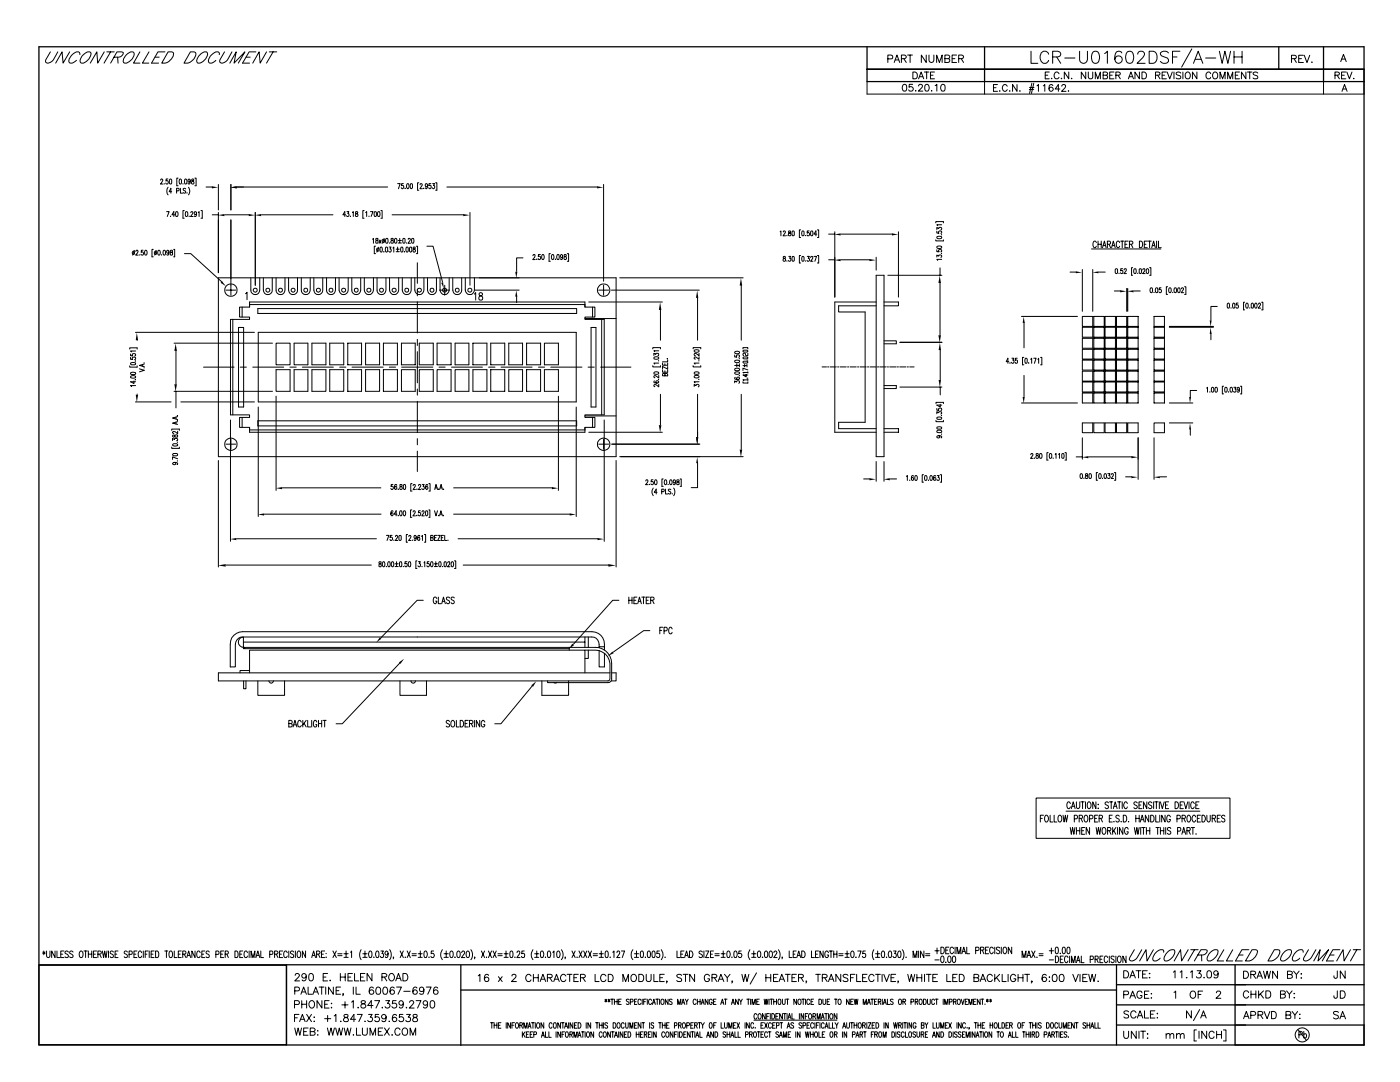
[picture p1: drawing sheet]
<svg xmlns="http://www.w3.org/2000/svg" width="279mm" height="216mm" viewBox="0 0 279 216" stroke-linecap="round" stroke-linejoin="round" font-family="sans-serif">
<g fill="none" stroke="#000" stroke-width=".2">
<path d="M10.1 10.4l-1 1.6 .1 .5a1.07 1.07 0 0 0 1.4-.5l.9-1.6M13.9 10.4l-1.3 2.2-.2-2.2-1.3 2.2M15.9 10.9v-.4a1.42 1.42 0 0 0-1.7 .7l-.4 .5a.6 .6 0 0 0 .2 .9 1.64 1.64 0 0 0 1.3-.6M16.4 11.2l.3-.3a1.23 1.23 0 0 1 1.4-.4 1.96 1.96 0 0 1-1.9 2.1 .6 .6 0 0 1-.1-.9zM20.8 10.4l-1.3 2.2-.2-2.2-1.3 2.2M21.3 10.4h1.5M22.1 10.4l-1.3 2.2M22.8 11.4l1.3-.1 .3-.3 .2-.4-.3-.2h-1l-1.2 2.2M23.5 11.4l.1 1.2M25.3 10.9a1.29 1.29 0 0 1 1.4-.4 1.88 1.88 0 0 1-1.9 2.1 .6 .6 0 0 1-.1-.9zM27.9 10.4l-1.3 2.2h1.3M29.7 10.4l-1.3 2.2h1.3"/>
<path d="M30.9 11.4h.9M32.9 10.4h-1.4l-1.3 2.2h1.4M33.5 10.4h.8a.54 .54 0 0 1 .3 .8 2.17 2.17 0 0 1-2.3 1.4zM38 10.4h.8a.54 .54 0 0 1 .2 .8l-.6 .8a1.72 1.72 0 0 1-1.7 .6zM39.6 11.2a1.42 1.42 0 0 1 1.7-.7 1.88 1.88 0 0 1-1.8 2.1 .65 .65 0 0 1-.2-.9zM43.8 10.9l-.1-.4a1.45 1.45 0 0 0-1.7 .7 1.12 1.12 0 0 0-.3 1.3 1.01 1.01 0 0 0 1.4-.5M44.8 10.4l-.9 1.6v.5a1.07 1.07 0 0 0 1.5-.5l.9-1.6M45.9 12.6l1.2-2.2-.4 2.2 2.2-2.2-1.3 2.2M49.1 11.4h.8M51.1 10.4h-1.4l-1.3 2.2h1.4M53.2 10.4l-1.3 2.2-.2-2.2-1.3 2.2M53.7 10.4h1.5"/>
<path d="M54.5 10.4l-1.3 2.2M173 13.9h.1M173 16.3v2.5h99.2v-2.5M173 13.8h99.2M177.2 11.7h.8l.1-.5-.3-.2h-.6v1.5M178.5 12.5l.5-1.5 .6 1.5M178.7 12h.6M179.9 11.7h.6l.4-.4-.4-.3h-.6v1.5M180.3 16.9a.41 .41 0 0 1 .6 .2l.1 .3a.55 .55 0 0 1-.6 .8 .82 .82 0 0 1-.1-1.3zM180.4 11.7l.5 .8M181.1 11h1M181.6 11v1.5"/>
<path d="M182.1 16.8h-.6l-.1 .6a.49 .49 0 0 1 .8 0 .49 .49 0 0 1-.2 .8 .49 .49 0 0 1-.7-.3M182.2 14.4h.4a.74 .74 0 0 1 .5 .6 .74 .74 0 0 1-.5 .7h-.4zM182.7 18.1h.1zM183.3 15.7l.5-1.3 .5 1.3M183.3 17.2l.3-.4 .4 .2v.4l-.7 .8h.9M183.5 15.3h.7M184.5 14.4h.9M184.7 16.9a.4 .4 0 0 1 .7 .2v.3a.6 .6 0 0 1-.5 .8 .87 .87 0 0 1-.2-1.3zM184.8 11v1.5l-.9-1.5v1.5M184.9 14.4v1.3M185.4 11v1l.4 .5 .4-.1 .2-.4v-1M185.7 15h.5"/>
<path d="M185.9 18.1v.1zM186.5 14.4h-.8v1.3h.8M186.6 17.1l.4-.3v1.4M186.9 12.5v-1.5l.6 1.5 .5-1.5v1.5M187.9 16.9a.41 .41 0 0 1 .7 .2v.3a.55 .55 0 0 1-.5 .8 .82 .82 0 0 1-.2-1.3zM188.6 11.7l.8-.1 .1-.3-.3-.3h-.6v1.5l.8-.1 .1-.4-.3-.3M190 11.7h.6M190.9 11h-.9v1.5h.9M191.3 11.7l.9-.1 .1-.3-.3-.3h-.7v1.5M191.8 11.7l.5 .8M196.5 16.3v2.5M198.3 17.5h.5"/>
<path d="M199.1 16.9h-.8v1.3h.8M199.5 18.1h.1zM201 17.2a.5 .5 0 0 0-.5-.3 .5 .5 0 0 0-.5 .5v.3a.5 .5 0 0 0 .5 .5 .5 .5 0 0 0 .5-.3M201.4 18.1h.2zM203 16.9v1.3l-.9-1.3v1.3M203.5 18.1h.1zM205.4 17.8h.9M205.5 17.5h.9M205.8 10.2v2.4h1.3M205.9 16.6l-.4 2M206.3 16.6l-.5 2M206.9 17.1l.3-.2v1.3"/>
<path d="M208.2 17.1l.3-.2v1.3M208.6 15h.5M209.3 10.8a.87 .87 0 0 0-1-.6 .87 .87 0 0 0-.7 1 1.04 1.04 0 0 0 .2 1.1 1.04 1.04 0 0 0 1.1 .2l.4-.5M209.4 14.4h-.8v1.3h.8M209.9 15.6v.1zM210.1 11.4l1.3-.2a.51 .51 0 0 0 0-.8l-1.3-.2v2.4M210.1 17.1l-.1-.1a.41 .41 0 0 0-.6 .1v.4a.52 .52 0 0 0 .4 .7 .41 .41 0 0 0 .4-.4 .41 .41 0 0 0-.4-.4 .41 .41 0 0 0-.4 .4M210.9 11.4l.8 1.2M211.3 14.7a.5 .5 0 0 0-.5-.3 .5 .5 0 0 0-.4 .5v.3a.51 .51 0 0 0 .4 .5 .51 .51 0 0 0 .5-.3M211.5 17.8h-.9l.6-.9v1.3M211.8 15.7h.1zM211.9 17.2l.3-.3 .4 .1-.1 .6-.6 .6h.8"/>
<path d="M212.5 11.6h2M213.2 18.1h.1zM213.3 14.4v1.3l-.9-1.3v1.3M213.8 15.7h.1zM215.5 10.2v1.7a.79 .79 0 0 0 .7 .7 .79 .79 0 0 0 .8-.7v-1.7M216.7 14.4v1.3l-.9-1.3v1.3M217.2 14.4v.9l.4 .4a.38 .38 0 0 0 .5-.4v-.9M218.2 10.4a.75 .75 0 0 1 1.1 .3 1.94 1.94 0 0 1-.2 1.8 .75 .75 0 0 1-1.1-.3 1.91 1.91 0 0 1 .2-1.8zM218.6 15.7v-1.3l.5 1.3 .5-1.3v1.3M220.2 15h.7l.1-.4-.3-.2h-.5v1.3h.7l.1-.4-.3-.3M220.5 10.7l.5-.5v2.4M221.5 15h.5"/>
<path d="M222.3 14.4h-.8v1.3h.8M222.7 15h.8l.1-.4-.4-.2h-.5v1.3M223.1 15l.5 .7M223.9 10.6a.7 .7 0 0 0-.7-.4 .7 .7 0 0 0-.6 .5 1.4 1.4 0 0 0 .6 1.9 .75 .75 0 0 0 .8-.6 .75 .75 0 0 0-.7-.9 .75 .75 0 0 0-.8 .7M225 10.4a.75 .75 0 0 1 1.1 .3 1.94 1.94 0 0 1-.2 1.8 .77 .77 0 0 1-1.1-.3 1.91 1.91 0 0 1 .2-1.8zM225.2 15.7l.5-1.3 .5 1.3M225.4 15.3h.6M227.1 10.8l.1-.4a.72 .72 0 0 1 1.2 .3l-.3 .8-1.2 1.1h1.6M227.4 14.4v1.3l-.9-1.3v1.3M227.9 14.4h.5a.74 .74 0 0 1 .4 .6 .74 .74 0 0 1-.4 .7h-.5zM229.3 10.2h.8a1.32 1.32 0 0 1 .8 1.2 1.32 1.32 0 0 1-.8 1.2h-.8zM230.6 15h.8l.1-.4-.3-.2h-.6v1.3"/>
<path d="M231 15l.5 .7M231.9 15h.5M232.8 14.4h-.9v1.3h.9M232.9 14.4l.5 1.3 .6-1.3M233.2 10.6a1.06 1.06 0 0 0-1.6 0 .61 .61 0 0 0 .5 .6l.6 .3a.58 .58 0 0 1 .5 .4 .58 .58 0 0 1-.2 .6 1.07 1.07 0 0 1-1.4-.2M234 11.4h.9M234.3 14.4v1.3M235.5 10.2h-1.5v2.4M235.6 14.6a.52 .52 0 0 0-.5-.2 .52 .52 0 0 0-.4 .3l.3 .3 .5 .1 .1 .2-.1 .4h-.4l-.4-.1M236.1 14.4v1.3M236.8 14.5l.1-.1a.66 .66 0 0 1 .7 .7 .66 .66 0 0 1-.8 .6l-.3-.5 .1-.5zM237.8 9.8l-2 3.6"/>
<path d="M238.2 12.6l.9-2.4 1 2.4M238.6 11.8h1.1M238.9 14.4v1.3l-.9-1.3v1.3M240.6 11.6h2M241.6 14.7a.48 .48 0 0 0-.5-.3 .48 .48 0 0 0-.4 .5v.3a.48 .48 0 0 0 .4 .5 .48 .48 0 0 0 .5-.3M242.3 14.5a.66 .66 0 0 1 .8 .4 .66 .66 0 0 1-.5 .8 .7 .7 0 0 1-.6-.5 .7 .7 0 0 1 .3-.7zM243.4 10.2l.5 2.4 .6-2.4 .5 2.4 .6-2.4M243.5 15.7v-1.3l.5 1.3 .5-1.3v1.3M245 15.7v-1.3l.5 1.3 .5-1.3v1.3M246.3 11.4h1.6M246.3 10.2v2.4M246.5 15h.5"/>
<path d="M247.4 14.4h-.9v1.3h.9M247.9 10.2v2.4M248.6 14.4v1.3l-.8-1.3v1.3M248.9 14.4h.9M249.4 14.4v1.3M251 14.6a.52 .52 0 0 0-.5-.2 .52 .52 0 0 0-.4 .3l.2 .3 .6 .1 .1 .2-.1 .4h-.5l-.3-.1M257.7 11.7h.9l.1-.2-.1-.3-.9-.2v1.5M258.3 11.7l.4 .8M259.2 11.7h.5M260.1 11h-.9v1.5h.9M260.3 11l.5 1.5 .6-1.5M261.8 12.3v.2z"/>
<path d="M264.1 16.3v2.5M266.4 15h.8l.1-.4-.3-.2h-.6v1.3M266.8 15l.5 .7M267.6 12.3l.5-1.4 .6 1.4M267.7 11.8h.8M267.7 15h.6M267.8 18.2l.5-1.3 .5 1.3M268 17.8h.7M268.6 14.4h-.9v1.3h.9M268.8 14.4l.5 1.3 .5-1.3M270.1 15.7h.1zM32.1 36l.1-.3 .3 .2-.5 .8h.5"/>
<path d="M32.8 36.6h.1M33.5 35.7h-.3l-.1 .4a.29 .29 0 0 1 .4 .1 .29 .29 0 0 1 0 .4 .29 .29 0 0 1-.4-.1M33.5 37.4l-.2 .6 .1 .7 .1 .2M33.9 35.8l.2-.1 .2 .2v.6l-.2 .2-.3-.2zM34.3 38.2h-.5l.3-.6v.9M35.2 38.1l.5-.1v-.4h-.5v.9M35.5 35.5h-.2v1.6h.2M35.8 35.8l.2-.1 .2 .2v.6l-.2 .2h-.2v-.4zM36 37.6v.9h.4M36.5 36.6h.1M36.9 35.8l.1-.1a.58 .58 0 0 1 0 1l-.2-.4zM37.1 37.7l-.2-.1-.3 .1v.2l.3 .2a.27 .27 0 0 1 .1 .4 .27 .27 0 0 1-.4-.1"/>
<path d="M37.3 38.5h.1M37.6 37.4a1.26 1.26 0 0 1 0 1.5M38 36l-.1 .3h-.3l-.1-.4 .2-.2 .3 .2-.1 .8h-.3l-.1-.1M38.4 35.7l-.2 .3a.48 .48 0 0 1 .4 .7h-.2l-.2-.2v-.2l.5-.3-.2-.3zM38.9 35.5h.2v1.6h-.2M41.1 37.3h1.3M43.6 36.8v5.1M46.1 36.8v5.1M47.3 37.3h30.1M79.4 36.6h.5l-.4 1.1M80.5 36.6h-.3l-.1 .5 .3-.1 .1 .1v.4l-.3 .2-.1-.3M80.8 37.5v.2z"/>
<path d="M81.3 36.7a.51 .51 0 0 1 .4 .4 .51 .51 0 0 1-.3 .6l-.3-.5zM81.9 36.7h.3l.1 .2v.5l-.2 .3-.2-.1v-.4zM83.6 36.5h-.3v1.5h.3M83.8 36.9v-.2a.24 .24 0 0 1 .4 0 .24 .24 0 0 1 0 .3l-.4 .7h.5M84.6 37.5h.1M85.3 37l-.1 .2h-.3v-.3l.2-.3a.58 .58 0 0 1-.1 1.1l-.1-.2M86 36.6h-.4v.5l.4-.1v.5l-.3 .2-.1-.3M86.3 36.6h.4l-.2 .4a.29 .29 0 0 1 .3 .4 .29 .29 0 0 1-.5 .1v-.1M86.9 36.5h.3v1.5h-.3M89.2 37.3h30M120.5 36.8v19.3M26.4 50.3l.2-.2a.32 .32 0 0 1 .3 .4 .32 .32 0 0 1-.4 .2z"/>
<path d="M26.8 50l-.3 .9M27.1 50.2l.1-.2a.26 .26 0 0 1 .3 .1 .26 .26 0 0 1 0 .3l-.4 .5h.5M27.9 50.8h.1M28.6 49.9h-.4v.5a.29 .29 0 0 1 .4 0 .29 .29 0 0 1-.1 .4 .29 .29 0 0 1-.4-.1M29 50l.1-.1a.54 .54 0 0 1 .3 .5 .54 .54 0 0 1-.3 .5l-.2-.4zM30.6 49.8h-.3v1.4h.3M31 50.1a.34 .34 0 0 1 .3 .3 .34 .34 0 0 1-.3 .4l-.2-.3zM31.2 50l-.3 .9M31.6 50l.1-.1a.54 .54 0 0 1 .3 .5 .54 .54 0 0 1-.3 .5l-.2-.4zM32.2 50.8h.1M32.7 50v-.1a.54 .54 0 0 1 .3 .5 .54 .54 0 0 1-.3 .5l-.2-.4zM33.3 42.2h.5l-.4 1"/>
<path d="M33.7 50.3l-.2 .2a.3 .3 0 0 1-.3-.3 .3 .3 0 0 1 .3-.3 .59 .59 0 0 1-.1 1l-.1-.1M34.1 43.1h.1M34 50v.3l.4 .2v.4l-.4-.1v-.3l.4-.3v-.2zM34.6 49.8h.3v1.4h-.3M34.9 42.9h-.6l.4-.7v1M35.1 42.3l.1-.1a.54 .54 0 0 1 .3 .5 .54 .54 0 0 1-.3 .5l-.2-.4zM36.8 42h-.3v1.5h.3M36.8 50.6h1.3l6.2 5.6M37.1 42.3l.1-.1a.54 .54 0 0 1 .3 .5 .54 .54 0 0 1-.3 .5l-.2-.4zM37.7 43.1h.1M38.1 42.4l.1-.2 .3 .2-.5 .8h.5M39.2 42.5l-.2 .3a.3 .3 0 0 1-.2-.3 .3 .3 0 0 1 .2-.3 .59 .59 0 0 1-.1 1l-.1-.1"/>
<path d="M39.6 42.4l.1-.2v1M40.1 42h.3v1.5h-.3M42.4 42.9h1.2M43.6 55.4h79.4v35.7h-79.4zM43.6 42.4v12M44.9 42.9h4.8M45.1 57.9h2M46.1 43.9v15M49 58.6l.3-.3v1.5M50.1 55.4v2.5a.89 .89 0 0 0 .8 .9 .89 .89 0 0 0 .9-.9v-2.5M50.9 42.4v14.5M52.2 42.9h14.2"/>
<path d="M52.6 55.4v2.5a.89 .89 0 0 0 .8 .9 .89 .89 0 0 0 .9-.9v-2.5M55.1 55.4v2.5a.89 .89 0 0 0 .9 .9 .89 .89 0 0 0 .9-.9v-2.5M57.6 55.4v2.5a.89 .89 0 0 0 .9 .9 .89 .89 0 0 0 .9-.9v-2.5M60.1 55.4v2.5a.89 .89 0 0 0 .9 .9 .89 .89 0 0 0 .9-.9v-2.5M62.6 55.4v2.5a.89 .89 0 0 0 .9 .9 .89 .89 0 0 0 .9-.9v-2.5M65.2 55.4v2.5a.89 .89 0 0 0 .9 .9 .89 .89 0 0 0 .9-.9v-2.5M67.7 55.4v2.5a.91 .91 0 0 0 .9 .9 .91 .91 0 0 0 .9-.9v-2.5M69 42.9h-.6l.4-.7v1M69.2 42.2h.4l-.1 .4a.3 .3 0 0 1 .1 .4 .3 .3 0 0 1-.4 .2v-.2M69.9 43.1h.1M70.2 55.4v2.5a.89 .89 0 0 0 .9 .9 .89 .89 0 0 0 .9-.9v-2.5M70.3 42.4l.2-.2v1"/>
<path d="M71 42.3v.2a.41 .41 0 0 1 .4 .2 .41 .41 0 0 1 0 .5h-.4l-.1-.3 .5-.5zM72.7 42h-.3v1.5h.3M72.7 55.4v2.5a.91 .91 0 0 0 .9 .9 .91 .91 0 0 0 .9-.9v-2.5M73 42.4l.2-.2v1M73.6 43.1h.1M73.9 42.2h.5l-.3 1M74.4 47.7l.1-.1v.9M74.7 42.3l.4 .1v.6l-.2 .2-.2-.2zM75 49.1h-.3v1.5h.3M75 47.6v.3l.5 .3-.1 .3h-.4v-.4l.4-.2v-.3zM75.2 55.4v2.5a.89 .89 0 0 0 .9 .9 .89 .89 0 0 0 .9-.9v-2.5M75.5 42.3v-.1a.54 .54 0 0 1 .3 .5 .54 .54 0 0 1-.3 .5l-.2-.4z"/>
<path d="M75.5 49.3l-.3 1M75.7 47.9l.4 .6M75.9 49.3h.2a.63 .63 0 0 1 0 1l-.3-.2zM76 42h.3v1.5h-.3M76.1 47.9l-.4 .6M76.4 47.8l.3 .1-.1 .5a.32 .32 0 0 1-.4-.2 .32 .32 0 0 1 .2-.4zM76.6 50.2h.1M76.7 47.6l-.4 .9M77 49.3h.3l.1 .2v.6l-.2 .2-.2-.1-.1-.3zM77.1 47.6h.1a.54 .54 0 0 1 .3 .4 .54 .54 0 0 1-.3 .5l-.3-.4zM77.7 49.3h.3l-.2 .4a.29 .29 0 0 1 .3 .4 .29 .29 0 0 1-.5 .1v-.1M77.7 48.5h.1"/>
<path d="M77.7 55.4v2.5a.91 .91 0 0 0 1 .9 .91 .91 0 0 0 .9-.9v-2.5M78.1 47.6v.3l.4 .3v.3h-.3a.31 .31 0 0 1-.2-.3 .31 .31 0 0 1 .4-.3l.1-.3zM78.3 42.9h14.2M78.4 49.5l.2-.2v1M78.8 47.6h.1a.54 .54 0 0 1 .3 .4 .54 .54 0 0 1-.3 .5l-.2-.4zM79.1 49.7h.6M79.1 50.2h.6M79.4 49.3v.8M79.5 48h.6M79.5 48.5h.6M79.8 47.6v.8M80 49.3h.3l.1 .2v.6l-.2 .2-.2-.1-.1-.3z"/>
<path d="M80.3 55.4v2.5a.89 .89 0 0 0 .9 .9 .89 .89 0 0 0 .9-.9v-2.5M80.5 47.6l.3 .1v.7l-.2 .1-.2-.1zM80.7 50.2h.1M81.1 49.3h.3l.1 .2v.6l-.2 .2-.2-.1-.1-.3zM81.1 48.5h.1M81.5 47.8a.22 .22 0 0 1 .2-.2 .22 .22 0 0 1 .2 .3l-.5 .6h.5M81.8 49.3h.1a.63 .63 0 0 1 0 1l-.2-.2zM82.2 47.6h.2a.59 .59 0 0 1 0 .9l-.3-.1zM82.5 49.3l-.1 .3a.46 .46 0 0 1 .3 .7 .32 .32 0 0 1-.3-.3 .32 .32 0 0 1 .4-.3v-.4zM82.8 55.4v2.5a.91 .91 0 0 0 .9 .9 .91 .91 0 0 0 .9-.9v-2.5M83.1 49.1h.2v1.5h-.2M83.3 52.4v4.1"/>
<path d="M83.3 57.8v1.2M85.2 49.1h1.2l1.9 7.2M85.3 55.4v2.5a.89 .89 0 0 0 .9 .9 .89 .89 0 0 0 .9-.9v-2.5M87.7 57.9h2M87.8 55.4v2.5a.91 .91 0 0 0 .9 .9 .91 .91 0 0 0 .9-.9v-2.5M88.8 56.9v2M90.4 55.4v2.5a.89 .89 0 0 0 .8 .9 .89 .89 0 0 0 .9-.9v-2.5M92.9 55.4v2.5a.91 .91 0 0 0 .9 .9 .91 .91 0 0 0 .9-.9v-2.5M93.8 42.4v14.5M94.7 58.7l.2-.3v1.5M94.8 57.9h8.8M95.7 58.5v.4a.52 .52 0 0 1 .6 .3 .52 .52 0 0 1-.3 .7 .46 .46 0 0 1-.5-.5 .46 .46 0 0 1 .6-.4l.2-.4a.38 .38 0 0 0-.6-.1z"/>
<path d="M103.1 59.1v1.3M104.4 51.5h-1.3v2.7M106.4 51v-.2h.3v.5l-.4 .5h.5M107.1 51.7v.1zM107.8 50.8h-.3l-.1 .4h.4v.6h-.3l-.1-.2M108.2 50.8a.51 .51 0 0 1 .5 .4 .51 .51 0 0 1-.3 .6h-.2l-.1-.4zM109.8 50.6h-.2v1.5h.2M110.2 50.8a.51 .51 0 0 1 .4 .4 .51 .51 0 0 1-.3 .6h-.1l-.2-.4zM110.8 51.7v.1zM111.2 50.8h.3v1a.51 .51 0 0 1-.5-.4 .51 .51 0 0 1 .2-.6zM112.3 51.1l-.1 .3a.28 .28 0 0 1-.4-.3 .28 .28 0 0 1 .4-.3 .51 .51 0 0 1 .2 .6 .51 .51 0 0 1-.5 .4v-.2M112.6 50.8v.2a.51 .51 0 0 1 .4 .8h-.3l-.2-.2 .1-.4 .4-.2v-.2z"/>
<path d="M113.2 50.6h.3v1.5h-.3M119.5 57.9h2M120.5 56.9v2M122 57.9h17.6M123.7 55.4h24.6M139.2 59.4v8.5M147.9 56.9v11M155.7 46.2l.2-.1v1M156.3 46.3v-.1a.22 .22 0 0 1 .3-.1 .22 .22 0 0 1 .1 .2l-.4 .8h.5M156.4 51.2l-.1 .2a.52 .52 0 0 1 .4 .6 .29 .29 0 0 1-.4 .1 .29 .29 0 0 1 .1-.5l.3-.2v-.2zM157 52h.1M157 47h.1"/>
<path d="M157.4 46.1l.1 .4a.31 .31 0 0 1 .3 .2 .31 .31 0 0 1-.2 .4l-.2-.1-.1-.3 .5-.5zM157.4 51.2h.4l-.2 .3a.29 .29 0 0 1 .2 .4 .29 .29 0 0 1-.4 .1h-.1M158.1 51.2h.3l.1 .2v.6l-.2 .1-.2-.1zM158.1 46.1l.4 .1v.7l-.2 .2-.2-.2zM159.8 51h-.3v1.5h.3M159.8 45.9h-.3v1.5h.3M160.1 51.2h.3l.1 .2v.6l-.2 .1-.3-.1zM160.1 46.1l.4 .1v.7l-.2 .2-.3-.2zM160.8 52h.1M160.8 47h.1M161.1 51.2h.4l-.2 .3a.29 .29 0 0 1 .2 .4 .29 .29 0 0 1-.4 .1M161.5 46.1h-.4v.4l.3-.1 .1 .1v.4l-.3 .2-.1-.2"/>
<path d="M161.8 51.4l.1-.2h.3v.3l-.4 .6h.4M161.9 46.1h.1a.59 .59 0 0 1 0 1l-.2-.2zM162.5 51.2h.5l-.4 .9M163 46.7h-.5l.3-.6v1M163.1 51h.3v1.5h-.3M163.1 45.9h.3v1.5h-.3M165.4 51.8h1.2M165.4 46.7h1.2M166.6 46.2v13.1M167.8 51.8h5.8M167.8 46.7h10.3M174.9 54.9h1.5v36.2h-1.5z"/>
<path d="M174.9 51.3v2.6M177.2 54.9h10.8M179.3 46.2v13.1M186.8 47.9v.2h1.5v-.2M186.8 44.5v-.3h1.5v.3M187 51.3v-.4l.3 .2v-.1a.31 .31 0 0 1 .5-.1 .31 .31 0 0 1 .1 .4h-.1M187 49.8v.4h.4l-.1-.2 .1-.2h.4l.1 .3-.1 .2M187 46.1v.4h.4l-.1-.1a.3 .3 0 0 1 .4-.3 .3 .3 0 0 1 .2 .4h-.1M187 45.8v-.4l.3 .2a.29 .29 0 0 1 .4-.2 .29 .29 0 0 1 .2 .4l-.1 .1M187 49.2l.5-.1 .4 .2a.54 .54 0 0 1-.4 .3 .54 .54 0 0 1-.5-.3zM187 47.2l.5-.1 .4 .2a.54 .54 0 0 1-.4 .3 .54 .54 0 0 1-.5-.3zM187.6 53.4v1.5"/>
<path d="M187.6 56.4v10.4M187.9 50.6h.1M187.9 46.8h.1M187.9 51.8h-.9l.1 .2M187.9 44.9h-.9l.1 .1M213.6 54.3h1.2M216 53.8v8.3M217.8 49.7h13.9M218.1 53.8v8.3M218.8 48.4l-.2-.3a.69 .69 0 0 0-.5 .7 .69 .69 0 0 0 .5 .6l.2-.3M219.1 48.1v1.3M219.1 48.7h.7"/>
<path d="M219.3 54.3h1.3M219.8 48.1v1.3M220 49.4l.4-1.3 .3 1.3M220.2 49h.4M221 48.7h.6v-.5l-.6-.1v1.3M221.3 48.7l.3 .7M221.8 49.4l.4-1.3 .4 1.3M222 49h.4M222.4 58.1h1.2M222.7 53.7l.3 .1v.6l-.2 .2-.2-.2zM223.3 54.5h.1M223.5 48.4l-.3-.3a.69 .69 0 0 0-.4 .7 .69 .69 0 0 0 .4 .6l.3-.3"/>
<path d="M223.7 48.1h.6M224 48.1v1.3M224 53.6h-.3v.4h.3l.1 .5-.3 .1-.2-.2M224.3 53.9l.2-.3 .3 .1v.3l-.5 .6h.5M224.5 48.7h.4M224.9 57.6v4.5M225.1 57.6v4.5M225.1 48.1h-.6v1.3h.6M225.4 48.7h.6v-.5l-.6-.1v1.3M225.7 48.7l.4 .7M226 53.4h-.2v1.5h.2M226.3 58.1h1.3"/>
<path d="M226.4 53.7l.1-.1a.59 .59 0 0 1 0 1l-.2-.4zM227.1 54.5h.1M227.4 48.1a.66 .66 0 0 1 .6 .7 .66 .66 0 0 1-.6 .6zM227.4 53.7l.2-.1a.59 .59 0 0 1 0 1l-.2-.2zM228.1 53.9a.22 .22 0 0 1 .2-.3 .22 .22 0 0 1 .2 .3l-.5 .7h.5M228.4 48.7h.3M228.9 53.7l.1-.1a.54 .54 0 0 1 .3 .5 .54 .54 0 0 1-.3 .5l-.3-.4zM229 48.1h-.6v1.3h.6M229.1 48.1h.7M229.4 53.4h.3v1.5h-.3M229.4 48.1v1.3M229.6 57.5l.1-.1a.54 .54 0 0 1 .3 .5 .54 .54 0 0 1-.3 .5l-.2-.4z"/>
<path d="M229.8 49.4l.4-1.3 .4 1.3M230 49h.4M230.3 58.3h.1M230.7 57.5l.1-.1a.59 .59 0 0 1 0 1l-.2-.4zM230.8 48.1v1.3M231.2 48.1v1.3h.6M231.7 57.4h-.3v.4a.3 .3 0 0 1 .4 .1 .3 .3 0 0 1-.1 .4 .3 .3 0 0 1-.4-.1M233 57.2h-.2v1.5h.2M233.4 57.5v-.1a.54 .54 0 0 1 .3 .5 .54 .54 0 0 1-.3 .5l-.2-.4zM234 58.3h.1M234.4 57.5l.1-.1a.54 .54 0 0 1 .3 .5 .54 .54 0 0 1-.3 .5l-.2-.4zM235.1 57.5l.1-.1a.54 .54 0 0 1 .3 .5 .54 .54 0 0 1-.3 .5l-.2-.4z"/>
<path d="M235.8 57.6a.22 .22 0 0 1 .2-.2 .22 .22 0 0 1 .2 .3l-.5 .7h.5M236.4 57.2h.3v1.5h-.3M25.9 73v.3h1.5v-.3M25.9 69.7v-.3h1.5v.3M26.1 71.3v.4h.4l-.1-.3 .5-.1 .2 .3-.2 .1M26.1 70.6v.4h.4l-.1-.4h.6v.4l-.1 .1M26.1 75.1a.51 .51 0 0 1 .6-.2 .51 .51 0 0 1 .3 .5h-.9zM26.1 74.4l.5-.1 .4 .1 .1 .1-.2 .2h-.6h-.2zM26.1 72.4l.5-.1 .4 .1 .1 .2-.2 .2h-.6l-.2-.1zM26.7 76v.5l-.6-.3h1M26.9 75.8h.2zM26.9 72h.2z"/>
<path d="M27 66.3h23.8M27.1 76.9h-1l.2 .3M27.1 70h-1l.2 .2M27.4 67.8v.1M27.4 78.6v.1M27.8 73.6l1 .3-1 .3M28.5 72.7v.4M28.7 72.4h.1M28.7 73.4h.1M28.8 72.6l-1 .3 1 .3M34.7 68.5h19.7M34.7 78.1h19.7"/>
<path d="M35.1 70v6.6M35.1 78.1v3.3M40.6 73.3h6.1M46.5 63.7v19.1M47.6 65.3h1v15.9h-1zM47.8 61.3h2v-.5h66.9v.5h2v2h-2v.4h3.9v19.1h-3.9v.5h2v2h-2v.5h-66.9v-.5h-2v-2h2v-.5h-3.8v-19.1h3.8v-.4h-2zM47.9 73.3h1.3M48.3 61.3v2M49.8 61.3v-1h66.9v1M50.4 73.3h6.2M51.5 61.6h63.6v.9h-63.6zM51.5 66.3h63.5v13.9h-63.5z"/>
<path d="M55.1 68.5h2.8v4.3h-2.8zM55.1 73.8h2.8v4.3h-2.8zM55.1 79.1v18.8M57.8 73.3h1.3M58.7 68.5h2.7v4.3h-2.7zM58.7 73.8h2.7v4.3h-2.7zM60.3 73.3h6.2M62.3 73.8h2.7v4.3h-2.7zM62.3 68.5h2.7v4.3h-2.7zM65.8 73.8h2.8v4.3h-2.8zM65.8 68.5h2.8v4.3h-2.8zM67.8 73.3h1.2"/>
<path d="M69.4 68.5h2.8v4.3h-2.8zM69.4 73.8h2.8v4.3h-2.8zM70.3 73.3h6.2M73 73.8h2.8v4.3h-2.8zM73 68.5h2.8v4.3h-2.8zM76.5 68.5h2.8v4.3h-2.8zM76.5 73.8h2.8v4.3h-2.8zM77.7 73.3h1.2M80.1 73.8h2.8v4.3h-2.8zM80.1 68.5h2.8v4.3h-2.8zM80.2 73.3h6.2M83.3 60.3v6.1"/>
<path d="M83.3 67.7v1.2M83.3 70.2v6.2M83.3 77.6v1.2M83.7 73.8h2.8v4.3h-2.8zM83.7 68.5h2.8v4.3h-2.8zM87.2 73.8h2.8v4.3h-2.8zM87.2 68.5h2.8v4.3h-2.8zM87.6 73.3h1.2M90.1 73.3h6.2M90.8 73.8h2.8v4.3h-2.8zM90.8 68.5h2.8v4.3h-2.8zM94.4 68.5h2.8v4.3h-2.8z"/>
<path d="M94.4 73.8h2.8v4.3h-2.8zM97.5 73.3h1.3M97.9 68.5h2.8v4.3h-2.8zM97.9 73.8h2.8v4.3h-2.8zM100 73.3h6.2M101.5 73.8h2.8v4.3h-2.8zM101.5 68.5h2.8v4.3h-2.8zM105.1 68.5h2.8v4.3h-2.8zM105.1 73.8h2.8v4.3h-2.8zM107.5 73.3h1.2M108.6 68.5h2.8v4.3h-2.8zM108.6 73.8h2.8v4.3h-2.8z"/>
<path d="M109.9 73.3h6.2M111.4 79.1v18.8M116.7 63.6h6.3M117.4 73.3h1.2M117.5 60.3h14.7M118 65.3h.9v15.9h-.9zM118.3 61.3v2M119.9 73.3h6M120.1 63.7v19.1M130.3 73v.2h1.5v-.2M130.3 69.6v-.2h1.5v.2M130.5 70.9v-.4l.4 .2 .1-.2h.3l.2 .3-.2 .2"/>
<path d="M130.5 74.3l.5-.1 .5 .2a.59 .59 0 0 1-1 0zM130.5 71.3l.5-.1 .5 .2a.54 .54 0 0 1-.5 .3 .54 .54 0 0 1-.5-.3zM130.6 76l-.1 .2a.59 .59 0 0 0 1 0 .27 .27 0 0 0-.4-.2 .27 .27 0 0 0-.1 .4h.1M131.4 75.7h.1M131.4 72h.1M131.5 76.7v.5l-.5-.4a.25 .25 0 0 0-.4-.1 .25 .25 0 0 0 .1 .5M131.5 74.9v.5l-.7-.4-.3 .1 .2 .3M131.5 72.5h-1l.2 .2M131.5 70h-1l.2 .2M131.8 61.8v6.1M131.8 78.7v6.1M132.2 73.8v.5h1v-.5"/>
<path d="M132.2 72.4v.5h1v-.5M132.7 74.7l.1-.2h.3l.1 .2v.3h-1l.1-.5 .4 .1v.4M132.7 72.6v.3M132.7 74v.3M133.1 71.6h.1zM133.2 73.1v.5l-1-.5v.5M133.2 71.8v.4h-1M138.3 73v.2h1.5v-.2M138.3 69.6v-.2h1.5v.2M138.5 77.1v-.4l.4 .2a.28 .28 0 0 1 .4-.2 .28 .28 0 0 1 0 .5M138.6 75l.5-.1 .4 .2a.54 .54 0 0 1-.5 .3 .54 .54 0 0 1-.5-.3zM138.6 74.3l.5-.1 .4 .2a.59 .59 0 0 1-1 0z"/>
<path d="M138.6 69.9l.5-.1 .4 .2a.54 .54 0 0 1-.5 .3 .54 .54 0 0 1-.5-.3zM139.2 78.7v8.7M139.4 75.7h.1M139.4 72h.1M139.5 76.2h-1l.2 .2M139.5 72.5h-1l.2 .2M139.5 71.2v.5l-.6-.4a.22 .22 0 0 0-.3 0 .22 .22 0 0 0 .1 .3h.1M139.5 70.5v.5l-.6-.5a.24 .24 0 0 0-.4 .2 .24 .24 0 0 0 .3 .3M146.6 76.4v-.4l.4 .2a.28 .28 0 0 1 .4-.2 .28 .28 0 0 1 0 .5M146.6 70.8v.4l.4 .1a.28 .28 0 0 1 0-.4 .28 .28 0 0 1 .4 0 .28 .28 0 0 1 0 .4M146.6 72.9h.9M146.7 74.3l.5-.1 .4 .2a.54 .54 0 0 1-.5 .3 .54 .54 0 0 1-.5-.3z"/>
<path d="M146.7 73.6l.5-.1 .4 .2a.54 .54 0 0 1-.5 .3 .54 .54 0 0 1-.5-.3zM146.7 71.9h.5l.4 .2a.54 .54 0 0 1-.5 .3 .54 .54 0 0 1-.5-.3zM146.7 70.2l.5-.1 .4 .2a.54 .54 0 0 1-.5 .3 .54 .54 0 0 1-.5-.3zM146.7 75.3l-.1 .1a.56 .56 0 0 0 1 .1 .27 .27 0 0 0-.4-.3 .27 .27 0 0 0-.1 .5h.2M147 72.6v.6M147.5 75h.1M147.5 71.6h.1M147.6 72.6v.6M147.9 78.7v10.9M148.3 72.2l.8-.1 .1 .2-.8 .2zM148.3 71.4l.8-.2 .1 .3-.8 .1zM148.3 70l.8-.1 .1 .2-.8 .2z"/>
<path d="M148.3 76.2v.2h.9v-.2M148.3 69.6v-.2h.9v.2M148.3 73h.6M148.6 72.7v.5M148.9 74.7v.5l-.6-.4h.9M149.1 75.5h.1M149.1 72.7v.5M149.1 71.9h.1M149.2 75.8h-.9l.1 .1M149.2 74.3h-.9l.1 .1M149.2 73.8l-.9-.3v.4M149.2 70.5v.5h-.3l-.3-.5-.3 .1v.2l.1 .2"/>
<path d="M149.2 74.2v.2M149.2 75.7v.2M164.1 73.2h.9M165.2 73.2h.2M165.7 73.2h1.2M166.6 60.3h8.3zM166.6 60.3v26M167.2 73.2h.2M167.7 73.2h1.2M169.1 73.2h.3M169.7 73.2h1.2M171.1 73.2h.3"/>
<path d="M171.6 73.2h1.3M173.1 73.2h.3M173.6 73.2h1.3M174.9 61h-7.5v1.3h5.3v22h-5.3v1.2h7.5M175.1 73.2h.3M175.6 73.2h1.2M176.4 60.3h2.9v.7h-2.9M176.4 68h2.5v.6h-2.5M176.4 76.9h2.5v.6h-2.5M177.1 73.2h.2M177.6 73.2h1.2M179 73.2h.3"/>
<path d="M179.6 73.2h1.2M179.6 68.3h8.4M179.6 77.2h8.4M181 73.2h.3M181.5 73.2h.9M187.6 69.8v6M187.6 77.2v1.6M201.3 72.2h-.5l.3-.7v1M201.6 72.4v.1zM202 71.5h.3l-.2 .4a.31 .31 0 0 1 .3 .4 .31 .31 0 0 1-.4 .2l-.1-.2M203 71.5h-.4v.4l.2-.1 .3 .1v.4l-.3 .2-.2-.2M203.9 63.1h11.1"/>
<path d="M204.3 71.3h-.2v1.5h.2M204.4 64.4v5M204.4 74.9v4.2M204.6 71.5h.3l.1 .2v.6l-.2 .2h-.2l-.1-.4zM205.3 72.4v.1zM205.7 71.7l.2-.2v1M206.3 71.5h.5l-.4 1M207.1 71.7l.2-.2v1M207.7 71.3h.2v1.5h-.2M216 63.1h2.1v2h-2.1zM216 65.3h2.1v2h-2.1zM216 67.5h2.1v2h-2.1z"/>
<path d="M216 69.7h2.1v1.9h-2.1zM216 74.1h2.1v2h-2.1zM216 71.9h2.1v2h-2.1zM216 76.2h2.1v2h-2.1zM216 78.4h2.1v2h-2.1zM218.3 71.9h2.1v2h-2.1zM218.3 78.4h2.1v2h-2.1zM218.3 63.1h2.1v2h-2.1zM218.3 65.3h2.1v2h-2.1zM218.3 67.5h2.1v2h-2.1zM218.3 69.7h2.1v1.9h-2.1zM218.3 76.2h2.1v2h-2.1z"/>
<path d="M218.3 74.1h2.1v2h-2.1zM220.5 71.9h2.1v2h-2.1zM220.5 78.4h2.1v2h-2.1zM220.5 63.1h2.1v2h-2.1zM220.5 65.3h2.1v2h-2.1zM220.5 67.5h2.1v2h-2.1zM220.5 69.7h2.1v1.9h-2.1zM220.5 76.2h2.1v2h-2.1zM220.5 74.1h2.1v2h-2.1zM222.8 71.9h2.1v2h-2.1zM222.8 78.4h2.1v2h-2.1zM222.8 63.1h2.1v2h-2.1z"/>
<path d="M222.8 65.3h2.1v2h-2.1zM222.8 67.5h2.1v2h-2.1zM222.8 69.7h2.1v1.9h-2.1zM222.8 76.2h2.1v2h-2.1zM222.8 74.1h2.1v2h-2.1zM225.1 63.1h2v2h-2zM225.1 65.3h2v2h-2zM225.1 67.5h2v2h-2zM225.1 69.7h2v1.9h-2zM225.1 71.9h2v2h-2zM225.1 74.1h2v2h-2zM225.1 76.2h2v2h-2z"/>
<path d="M225.1 78.4h2v2h-2zM230.3 71.9h2.1v2h-2.1zM230.3 78.4h2.1v2h-2.1zM230.3 63.1h2.1v2h-2.1zM230.3 65.3h2.1v2h-2.1zM230.3 67.5h2.1v2h-2.1zM230.3 69.7h2.1v1.9h-2.1zM230.3 76.2h2.1v2h-2.1zM230.3 74.1h2.1v2h-2.1zM233.4 65.3h8.8M233.4 65.1h8.8M238.8 77.9h-1.2v1.2"/>
<path d="M240.8 77.4l.2-.1v1M241.4 78.2h.1M241.7 66.6v1.2M241.9 77.3h.1a.54 .54 0 0 1 .3 .5 .54 .54 0 0 1-.3 .5l-.3-.5zM242.5 77.3h.2a.54 .54 0 0 1 .3 .5 .54 .54 0 0 1-.3 .5l-.2-.5zM242.9 61.2h-1.2v2.7M244.2 77.1h-.3v1.5h.3M244.5 77.3h.1a.54 .54 0 0 1 .3 .5 .54 .54 0 0 1-.3 .5l-.2-.5zM245 60.6l.1-.1a.63 .63 0 0 1 0 1l-.2-.2zM245.2 78.2h.1M245.6 77.3h.1a.54 .54 0 0 1 .3 .5 .54 .54 0 0 1-.3 .5l-.2-.5zM245.7 61.4h.1"/>
<path d="M246.1 60.6l.1-.1 .2 .2v.6l-.2 .2-.1-.1-.1-.3zM246.2 77.3h.5l-.3 .3 .3 .1v.4l-.3 .2-.2-.2M247.1 60.5h-.4v.4h.4v.5h-.4v-.1M247.3 77.6l-.1 .2h-.2l-.1-.4 .2-.1 .2 .1v.7l-.2 .2-.2-.2M247.5 77.1h.3v1.5h-.3M248.4 60.3h-.2v1.5h.2M248.7 60.6l.1-.1a.58 .58 0 0 1 0 1l-.2-.4zM249.4 61.4h.1M249.8 60.6l.1-.1a.63 .63 0 0 1 0 1l-.2-.2zM250.5 60.6l.1-.1a.58 .58 0 0 1 0 1l-.2-.4zM251.1 60.7l.2-.2 .3 .2-.5 .8h.5M251.8 60.3h.2v1.5h-.2"/>
<path d="M27 80.2h7.1M34.3 89.2v.3h1.5v-.3M34.3 85.9v-.3h1.5v.3M34.4 87.9v-.4l.4 .2 .1-.2h.4l.2 .3-.3 .1M34.5 90.6l.7-.1 .3 .2-.3 .3h-.6l-.2-.3zM34.5 88.6l.7-.1 .3 .3a.63 .63 0 0 1-1.1 0zM34.5 86.8l-.1 .3 .3 .1a.45 .45 0 0 1 .3-.4 .45 .45 0 0 1 .5 .1l-.1 .3h-.4l-.2-.4zM34.8 92.3l.3 .2a.33 .33 0 0 1-.3 .2 .33 .33 0 0 1-.4-.2 .51 .51 0 0 1 .6-.3 .51 .51 0 0 1 .4 .5h-.1M35.1 83.2v.4M35.1 84.2v.4M35.4 88.2h.1M35.4 82.9h.1"/>
<path d="M35.4 92h.1M35.4 83.9h.1M35.5 91.5l-1.1-.3v.5M35.5 86v.6l-.9-.5-.2 .3 .3 .1M35.5 84.1l-1.1 .3 1.1 .3M35.5 83.1l-1.1 .3 1.1 .3M36.1 80.2h14.7M43.6 91.9v21.2M45.1 88.6h2M46 83.8v24.2M46.1 87.7v1.9M48.3 83.3v2"/>
<path d="M49.8 85.3v1h66.9v-1M51.5 84h63.6v1h-63.6zM51.5 81.2v21.9M56.4 97.3h19.6M78.4 96.7h-.3l-.1 .4 .3-.1 .2 .1v.4l-.3 .2-.2-.2M79.2 96.8l-.2-.1-.2 .2v.6l.2 .2 .2-.2-.1-.4h-.3v.2M79.5 97.6h.1M79.8 96.7v.3a.37 .37 0 0 1 .4 .2 .37 .37 0 0 1-.1 .5l-.3-.1a.51 .51 0 0 1 .4-.7v-.2zM80.6 96.7h.1a.63 .63 0 0 1 0 1l-.2-.2zM82.2 96.5h-.2v1.5h.2M82.4 96.9l.2-.2 .3 .1v.2l-.5 .7h.5M83.2 97.6h.1"/>
<path d="M83.3 80.1v6.2M83.3 87.5v1.3M83.3 90v4.1M83.5 96.9v-.1a.24 .24 0 0 1 .4-.1 .24 .24 0 0 1 0 .3l-.4 .7h.5M84.3 96.7h.3l-.2 .3a.29 .29 0 0 1 .3 .5 .29 .29 0 0 1-.5 .1v-.1M85.4 96.8l-.1-.1a.5 .5 0 0 0-.4 .4 .5 .5 0 0 0 .3 .6l.2-.2v-.3l-.2-.2-.3 .3M85.6 96.5h.2v1.5h-.2M86.8 97.7l.2-1 .3 1M86.8 97.3h.4M87.5 97.6h.1M87.7 97.7l.3-1 .3 1M87.9 97.3h.3"/>
<path d="M88.5 97.6h.1M90.5 97.3h19.7M115 81.2v21.9M116.7 83h6.3M117.5 86.3h14.7M118.3 83.3v2M119.5 88.6h2M120.5 87.7v1.9M120.6 83.8v24.2M122 88.6h17.7M123 91.9v21.2M123.7 91.1h24.6"/>
<path d="M128.9 96v-.1a.25 .25 0 0 1 .4-.1 .25 .25 0 0 1-.1 .4l-.4 .5h.5M129.6 96.6h.1M130.3 95.7h-.3v.4a.3 .3 0 0 1 .4 .3 .3 .3 0 0 1-.5 .2v-.1M130.4 97.4l-.3 .7 .3 .8M130.7 95.8a.49 .49 0 0 1 .5 .4 .49 .49 0 0 1-.3 .5l-.2-.2zM131.1 98.2h-.5l.4-.6v1M132.1 98.1h.4v-.4l-.4-.1v1M132.4 95.6h-.3v1.4h.3M132.7 95.8a.49 .49 0 0 1 .4 .4 .49 .49 0 0 1-.2 .5l-.3-.2zM132.8 97.6v1h.4M133.3 96.6h.1M133.8 95.8a.49 .49 0 0 1 .4 .4 .49 .49 0 0 1-.3 .5l-.2-.2z"/>
<path d="M133.9 97.7l-.2-.1-.3 .1 .4 .5 .1 .2-.2 .2-.3-.2M134.2 98.5h.1M134.4 97.4a1.26 1.26 0 0 1 0 1.5M134.8 96.1l-.2 .3a.28 .28 0 0 1-.2-.4 .28 .28 0 0 1 .4-.1v.6l-.2 .2-.2-.1M135.1 95.8v.3l.4 .2v.4l-.4-.1v-.3l.4-.3v-.2zM135.7 95.6h.3v1.4h-.3M139.2 92.4v4.9h-1.3M166.6 86.3h8.3zM172.4 95.6h1.2M174.9 92.1v3.9M176.4 85.5h2.9v.8h-2.9M176.4 92.1v3.9"/>
<path d="M177.7 95.6h1.2M180.9 95.1l.2-.2v1M181.5 95.8h.1M182.3 95l-.1-.1a.48 .48 0 0 0-.4 .5 .48 .48 0 0 0 .4 .4l.2-.2-.2-.3h-.2l-.1 .3M182.6 94.9h.2a.54 .54 0 0 1 .3 .5 .54 .54 0 0 1-.3 .5l-.2-.5zM184.3 94.7h-.3v1.5h.3M184.6 94.9h.1a.54 .54 0 0 1 .3 .5 .54 .54 0 0 1-.3 .5l-.2-.5zM185.3 95.8h.1M185.7 94.9h.1a.54 .54 0 0 1 .3 .5 .54 .54 0 0 1-.3 .5l-.2-.5zM186.8 95l-.3-.1-.2 .2v.6l.2 .2a.28 .28 0 0 0 .3-.4 .28 .28 0 0 0-.4-.2l-.1 .3M186.8 83.9v.2h1.5v-.2M186.8 80.5v-.2h1.5v.2"/>
<path d="M187 82.6v-.5l.3 .3 .1-.3h.4l.1 .3-.1 .2M187 81.5v.4h.4a.29 .29 0 0 1 0-.4 .29 .29 0 0 1 .4 0 .29 .29 0 0 1 0 .4M187 86l.5-.2 .4 .2a.54 .54 0 0 1-.4 .3 .54 .54 0 0 1-.5-.3zM187 85.2h.8l.1 .2-.1 .2h-.7zM187 83.3l.8-.1 .1 .3-.1 .2h-.7zM187 94.9h.4l-.2 .4a.29 .29 0 0 1 .3 .4 .29 .29 0 0 1-.5 .1v-.1M187.3 86.9l.3 .2a.3 .3 0 0 1-.3 .3 .3 .3 0 0 1-.3-.3 .59 .59 0 0 1 .9 .1l-.1 .2M187.6 94.7h.3v1.5h-.3M187.6 80.7v.5l-.6-.4h.9M187.9 86.6h.1M187.9 82.9h.1M203.9 80.4h11.1"/>
<path d="M205.7 90.7l.1-.2 .3 .2-.4 .8h.5M206.4 91.4h.1M206.8 90.5v.2a.49 .49 0 0 1 .4 .7l-.3 .1a.32 .32 0 0 1-.1-.4 .32 .32 0 0 1 .3-.2l.1-.4zM207.5 90.5h.2a.54 .54 0 0 1 .3 .5 .54 .54 0 0 1-.3 .5l-.2-.5zM209.2 90.3h-.3v1.5h.3M209.5 90.5h.1a.54 .54 0 0 1 .3 .5 .54 .54 0 0 1-.3 .5l-.2-.5zM210.2 91.4h.1M210.6 90.7l.2-.2v1M211.3 90.7l.1-.2v1M212 90.5h.1a.59 .59 0 0 1 0 1l-.2-.2zM212.5 90.3h.3v1.5h-.3M214.8 91.2h1.2"/>
<path d="M215.7 94.6l.1-.1a.54 .54 0 0 1 .3 .5 .54 .54 0 0 1-.3 .5l-.3-.4zM216 84.4h2.1v1.9h-2.1zM216 87.4v4.2M216.3 95.4h.1M216.7 94.6v.2a.32 .32 0 0 1 .4 .3 .32 .32 0 0 1-.4 .3 .37 .37 0 0 1 0-.4 .37 .37 0 0 1 .3-.2v-.2zM217.3 91.2h8.6M217.4 94.6l.1-.1a.54 .54 0 0 1 .3 .5 .54 .54 0 0 1-.3 .5l-.2-.4zM218.3 84.4h2.1v1.9h-2.1zM219.1 94.3h-.3v1.5h.3M219.4 94.6l.1-.1a.54 .54 0 0 1 .3 .5 .54 .54 0 0 1-.3 .5l-.2-.4zM220 95.4h.1M220.5 94.6v-.1a.54 .54 0 0 1 .3 .5 .54 .54 0 0 1-.3 .5l-.2-.4z"/>
<path d="M220.5 84.4h2.1v1.9h-2.1zM221.1 94.5h.4l-.2 .4a.28 .28 0 0 1 .2 .4 .28 .28 0 0 1-.5 0M221.8 94.7l.1-.2 .3 .1v.3l-.4 .6h.4M222.4 94.3h.3v1.5h-.3M222.8 84.4h2.1v1.9h-2.1zM224.6 95.1h1.3M225.1 84.4h2v1.9h-2zM227.1 87.4v8.3M230.3 84.4h2.1v1.9h-2.1zM230.3 87.4v8.3M231.5 95.1h1.3M233.4 80.4h4.7"/>
<path d="M233.4 84.4h4.7M237.6 85.6v1.2M45.1 112.8h29M47.2 107.5h27.9M52.8 102.6h23.3M75.7 112.1l-.1 .2a.53 .53 0 0 1 .5 .8l-.5-.1 .1-.5 .4-.1v-.3zM76.4 112.1a.51 .51 0 0 1 .5 .4 .51 .51 0 0 1-.3 .6h-.2l-.1-.4zM77.1 113h.1M77.1 106.8h.5l-.4 1M77.5 112.1h.3v1a.51 .51 0 0 1-.5-.4 .51 .51 0 0 1 .2-.6zM78.2 112.1a.51 .51 0 0 1 .5 .4 .51 .51 0 0 1-.3 .6h-.2l-.1-.4zM78.3 106.8h-.4v.4a.32 .32 0 0 1 .4 .3 .32 .32 0 0 1-.4 .3l-.1-.2"/>
<path d="M78.4 102a.5 .5 0 0 0-.5 .4 .5 .5 0 0 0 .4 .5 .3 .3 0 0 0 .2-.3 .3 .3 0 0 0-.4-.3l-.1 .3M78.6 107.8h.1M78.8 112.5h.7M78.8 113.1h.7M78.9 107.1l.2-.3 .3 .2-.5 .8h.5M79.1 112.1v.8M79.2 102.6h-.5l.4-.7v1M79.5 102.8h.1M79.7 106.9h.3l.1 .1v.6l-.2 .2-.3-.2zM79.8 112.1h.1a.63 .63 0 0 1 0 1l-.2-.2zM79.9 102l.1-.1a.63 .63 0 0 1-.1 1l-.2-.4zM80.5 113h.1"/>
<path d="M80.6 102a.51 .51 0 0 1 .4 .4 .51 .51 0 0 1-.2 .5l-.3-.2zM81.2 112.1h-.4v.4h.4l.1 .4-.3 .2-.2-.2M81.3 106.7h-.2v1.5h.2M81.6 112.1h.3v1a.51 .51 0 0 1-.5-.4 .51 .51 0 0 1 .2-.6zM81.6 107.1l.1-.3 .3 .2-.4 .8h.4M82.2 101.7h-.3v1.5h.3M82.3 107.8h.1M82.4 102.2v-.1a.25 .25 0 0 1 .4-.1 .25 .25 0 0 1 0 .4l-.4 .5h.5M83.1 107.2l-.1 .2h-.3l-.1-.3 .2-.3a.58 .58 0 0 1 0 1l-.1-.1M83.2 102.8h.1M83.2 111.9h-.2v1.5h.2M83.5 112.1h.4l-.2 .4h.2v.3l-.2 .3-.3-.2"/>
<path d="M83.8 107v-.1a.51 .51 0 0 0-.5 .4 .51 .51 0 0 0 .2 .5h.2l.1-.3-.1-.2h-.2l-.2 .2M83.9 101.9h-.4v.4h.3l.1 .1v.4l-.3 .1-.1-.2M84.1 107l.2-.2v1M84.2 113h.1M84.2 102.2l.1-.3 .3 .2-.4 .8h.5M84.5 119.8h-1.3l-7.1 7.4M84.6 112.3l.2-.2v1M84.7 106.7h.2v1.5h-.2M85 102h.3l.1 .1v.6l-.2 .2-.3-.2zM85.6 101.7h.2v1.5h-.2M85.6 112.1h-.3v.4a.31 .31 0 0 1 .4 .3 .31 .31 0 0 1-.5 .2v-.1M86 107.3h.4v-.4l-.4-.1v1h.4l.1-.3-.2-.2"/>
<path d="M86 112.1a.51 .51 0 0 1 .5 .4 .51 .51 0 0 1-.3 .6h-.2l-.1-.4zM86.7 112.5h.6M86.7 113.1h.6M86.7 101.9l.3 1 .3-1M86.7 107.3h.3M87 112.1v.8M87.2 106.8h-.5v1h.5M87.2 119.4l-.3-.3a.71 .71 0 0 0-.3 1.3h.4l.2-.4h-.3M87.4 106.8h.5l-.5 1h.5M87.5 102.8h.1M87.5 119.1v1.4h.5M87.7 112.1h.1a.63 .63 0 0 1 0 1l-.2-.2z"/>
<path d="M87.7 102.9l.3-1 .3 1M87.8 102.6h.4M88.1 107.3h.3M88.3 120h.5M88.3 113h.1M88.5 102.8h.1M88.5 106.8h-.4v1h.4M88.7 112.1h.1a.63 .63 0 0 1 0 1l-.2-.2zM88.8 106.8v1h.4M89.3 112.3l.1-.2h.3v.5l-.4 .5h.5M89.4 107.8h.1M89.7 119.3l-.2-.2-.3 .1v.5l.5 .3v.2l-.2 .3-.4-.3"/>
<path d="M90.1 112.1a.51 .51 0 0 1 .5 .4 .51 .51 0 0 1-.3 .6h-.2l-.1-.4zM90.5 102.6h23.3M90.7 119.3l-.3-.2-.4 .2 .1 .4 .5 .3v.4l-.4 .1-.2-.3M90.7 111.9h.3v1.5h-.3M91.4 107.5h27.9M92.4 112.8h29.1M123.5 119.8h-1.2l-7.9 8.7M125.5 119.1v1.4M125.5 119.8h.6M126.1 119.1v1.4M126.5 119.8h.4M127.1 119.1h-.6v1.4h.6"/>
<path d="M127.4 120h.5M128.1 119.1h.7M128.4 119.1v1.4M129 119.8h.3M129.6 119.1h-.6v1.4h.6M129.9 119.8l.6-.1v-.4l-.6-.2v1.4M130.2 119.8l.3 .7M48.6 129.2v-2.1a1.04 1.04 0 0 0-1 1 1.04 1.04 0 0 0 1 1.1h65M48.6 128.1h68.1M48.6 135.9v1.5h.5v-1.5M48.8 129.2v.1l-.2 .1h65M49.8 134.3v-4.6h66.9v4.6"/>
<path d="M49.8 133.8h-1.9v.5M51.5 135.9v2.8h5.3v-2.8M53.7 135.9a.47 .47 0 0 0 .4 .4 .47 .47 0 0 0 .5-.4M79.8 135.9v2.8h5.3v-2.8M79.8 132.3l-11.5 12.1h-1.2M82 135.9a.45 .45 0 0 0 .4 .4 .45 .45 0 0 0 .5-.2v-.2M88.2 120.5l.3-1.4 .4 1.4M106.3 136.8l-6.3 7.6h-1.3M108.1 135.9v2.8h5.4v-2.8M110.5 136.2h.6M113.6 129.7v-.5h5.2a3.2 3.2 0 0 1 3.3 3.2v3a.73 .73 0 0 1-.8 .8h-12v-.3M116.7 129.7h2.2a2.91 2.91 0 0 1 2.8 2.7v3v.2l-.4 .3h-77.7v-1.6h78.1"/>
<path d="M116.7 127.1v2.1M117.4 129.7v1.7h-.7M117.4 127.1v2.1M119.6 129.3a1.65 1.65 0 0 0-1.5-2.2h-69.6a1.46 1.46 0 0 0-1.5 1.5v4.5h-1v-4.6a2.46 2.46 0 0 1 2.4-2.5h69.7a2.46 2.46 0 0 1 2.5 2.5v1.2M119.6 129.8v3.3h1v-2.7M119.6 129.1h1M122.1 134.3h.9v1.6h-1M127.3 120.5l.3-1.4 .4 1.4M129.7 125.8h-1.2l-6.1 4.3M131.7 125.8h.4M132.3 125.2h-.6v1.3M132.5 125.9l.6-.1v-.6h-.6v1.3"/>
<path d="M134.1 125.5a.36 .36 0 0 0-.4-.3 .36 .36 0 0 0-.2 .5l.1 .7 .3 .1 .2-.3M57.6 144.4l.6-.1 .1-.4-.7-.2v1.4l.7-.2v-.4l-.2-.1M58.5 145.1l.4-1.4 .3 1.4M58.6 144.6h.5M60.1 144.1l-.2-.4a.74 .74 0 0 0-.2 1.4l.3-.1 .1-.2M60.4 143.7v1.4M60.7 144.3l.4 .8M61.1 143.7l-.7 .9M61.4 143.7v1.4h.6M62.2 143.7v1.4M63.2 144.1a.36 .36 0 0 0-.4-.4 .36 .36 0 0 0-.3 .6v.3a.36 .36 0 0 0 .4 .5 .36 .36 0 0 0 .3-.5h-.2M63.6 144.4h.6"/>
<path d="M63.6 143.7v1.4M64.2 143.7v1.4M64.5 143.7h.6M64.8 143.7v1.4M89.7 144a.34 .34 0 0 0-.5-.2 .34 .34 0 0 0 .1 .5l.3 .2a.34 .34 0 0 1 0 .5 .34 .34 0 0 1-.6-.1M90.1 144l.2-.3a.68 .68 0 0 1 .5 .7 .68 .68 0 0 1-.5 .7l-.3-.5zM91.1 143.7v1.4h.5M91.8 143.7a.66 .66 0 0 1 .7 .7 .66 .66 0 0 1-.7 .7zM92.8 144.4h.4M93.5 143.7h-.7v1.4h.7M93.7 144.4l.6-.1v-.4l-.6-.2v1.4M94 144.4l.4 .7"/>
<path d="M94.7 143.7v1.4M95.7 143.7v1.4l-.6-1.4v1.4M96.8 144.1l-.3-.4a.68 .68 0 0 0-.5 .7 .68 .68 0 0 0 .5 .7l.3-.3v-.2h-.3M206.8 159.2h38.7v8.1h-38.7zM214.8 160v1l.3 .4 .4-.4v-1M215.7 160h.7M216 160v1.4M216.6 160v1.4M217.2 160a.7 .7 0 0 1 .6 .7 .7 .7 0 0 1-.6 .7 .99 .99 0 0 1 0-1.4zM218.7 160v1.4l-.6-1.4v1.4M221.4 160h.7M221.8 160v1.4"/>
<path d="M223 160h.7M223.4 160v1.4M224 160v1.4M227.9 160h-.6v1.4h.6M228.9 160v1.4l-.7-1.4v1.4M230.2 160v1.4M230.4 160h.7M230.8 160v1.4M231.4 160v1.4M231.6 160l.4 1.4 .3-1.4M233.2 160h-.6v1.4h.6M234.5 160a.68 .68 0 0 1 .7 .7 .68 .68 0 0 1-.7 .7z"/>
<path d="M236.2 160h-.7v1.4h.7M236.3 160l.4 1.4 .3-1.4M237.3 160v1.4M239.3 160h-.6v1.4h.6M207.6 163.3h.4M208.3 162.7h-.7v1.3M208.7 162.7a.7 .7 0 0 1 .6 .6 .7 .7 0 0 1-.6 .7 .99 .99 0 0 1 0-1.3zM209.6 162.7v1.3h.5M210.4 162.7v1.3h.5M211.3 162.8l.1-.1a.71 .71 0 0 1 .5 .6 .71 .71 0 0 1-.5 .7 .94 .94 0 0 1-.1-1.2zM212.2 162.7l.2 1.3 .2-1.3 .2 1.3 .3-1.3M212.7 161.9h26.8"/>
<path d="M213.6 165.1l.2 1.4 .3-1.4 .2 1.4 .2-1.4M213.6 160.3l-.2-.3a.76 .76 0 0 0-.3 1.3l.3 .1 .2-.4M213.8 161.4l.4-1.4 .4 1.4M213.9 160.9h.5M214.4 163.4l.6-.1-.1-.5-.5-.1v1.3M214.8 165.1v1.4M214.8 165.8h.7M215.4 163.3h.6v-.5l-.6-.1v1.3M215.5 165.1v1.4M215.7 163.3l.3 .7M215.9 165.8h.4M216.5 165.1h-.6v1.4h.6"/>
<path d="M216.5 162.8a.39 .39 0 0 1 .5 0 .39 .39 0 0 1 .1 .4v.3a.4 .4 0 0 1-.4 .5 .4 .4 0 0 1-.4-.5zM217.4 165.1v1.4l-.6-1.4v1.4M217.4 163.4l.7-.1v-.5l-.7-.1v1.3M218.5 163.3h.3M218.8 165.1l.2 1.4 .2-1.4 .3 1.4 .2-1.4M219.1 162.7h-.6v1.3h.6M219.1 160.5h.1zM219.1 161.3h.1zM219.4 163.3h.5l.1-.5-.6-.1v1.3M219.7 163.3l.3 .7M220.1 165.2l.1-.1a.71 .71 0 0 1 .5 .7 .71 .71 0 0 1-.5 .7 .98 .98 0 0 1-.1-1.3zM221 165.8l.6-.1 .1-.2-.1-.3-.6-.1v1.4"/>
<path d="M221.2 160.2l-.1-.1a.34 .34 0 0 0-.4 0 .34 .34 0 0 0-.1 .4l.4 .2a.36 .36 0 0 1 .1 .6 .36 .36 0 0 1-.6-.2M221.4 165.8l.3 .7M221.4 163.3h.4M222 162.7h-.6v1.3h.6M222.1 165.1v1.4M222.2 161.4l.4-1.4 .3 1.4M222.3 165.7l.4 .8M222.3 163.9v.1zM222.3 160.9h.5M222.7 165.1l-.6 .9M223 165.1v1.4M223.4 162.9a.34 .34 0 0 0-.5-.2 .34 .34 0 0 0-.2 .4l.5 .3a.35 .35 0 0 1 .1 .6 .35 .35 0 0 1-.6-.2"/>
<path d="M223.8 163.9v.1zM224.1 165.1v1.4l-.7-1.4v1.4M224.2 162.7a.73 .73 0 0 1 .7 .4 .73 .73 0 0 1-.2 .8l-.5 .1zM225 160.3l-.2-.3a.7 .7 0 0 0-.6 .7 .7 .7 0 0 0 .6 .7l.2-.4M225.1 165.5l-.2-.4a.71 .71 0 0 0-.5 .7 .71 .71 0 0 0 .5 .7l.2-.4v-.1h-.2M225.2 163.9h.1M226.4 165.1l.2 1.4 .3-1.4 .2 1.4 .3-1.4M226.7 163.3h.7M226.7 162.7v1.3M227 160.2a.34 .34 0 0 0-.6-.2 .34 .34 0 0 0 .1 .6l.3 .1a.35 .35 0 0 1 .1 .6 .35 .35 0 0 1-.6-.2M227.3 160.6h.4M227.4 162.7v1.3"/>
<path d="M227.6 164l.3-1.3 .5 1.3M227.6 165.1v1.4M227.7 163.6h.5M227.9 165.1h.6M228.2 165.1v1.4M228.8 165.8h.7M228.8 165.1v1.4M229.3 162.7v1.3l-.7-1.3v1.3M229.5 165.1v1.4M229.6 162.7a.68 .68 0 0 1 .7 .6 .68 .68 0 0 1-.7 .7zM229.9 160.2a.37 .37 0 0 0-.3-.2 .37 .37 0 0 0-.4 .2l.2 .4 .4 .2 .1 .3a.37 .37 0 0 1-.3 .3 .37 .37 0 0 1-.4-.3M230.7 162.7v1.3h.5"/>
<path d="M230.7 165.1h.7M231 165.1v1.4M231.5 162.7v1.3M231.6 165.8h.7M231.6 165.1v1.4M232.3 165.1v1.4M232.5 162.7v1.3l-.7-1.3v1.3M232.6 160.6h.4M232.6 165.1v1.4M233.6 163l-.3-.3a.76 .76 0 0 0-.3 1.2l.3 .1 .2-.2 .1-.3h-.3M233.7 165.3a.34 .34 0 0 0-.5-.2 .34 .34 0 0 0-.1 .5l.4 .2a.36 .36 0 0 1 0 .6 .36 .36 0 0 1-.5-.1M234.9 163.4l.6-.1v-.5l-.6-.1v1.3"/>
<path d="M235 165.8l.6-.1v-.5l-.6-.1v1.4M235.5 160.6h.4M235.9 166.5l.3-1.4 .4 1.4M235.9 163.3h.6v-.5l-.6-.1v1.3M236 166h.5M236.2 163.3l.4 .7M236.9 165.8l.5-.1 .2-.2-.2-.3-.5-.1v1.4M237.1 162.7a.7 .7 0 0 1 .6 .6 .7 .7 0 0 1-.6 .7 .99 .99 0 0 1 0-1.3zM237.2 165.8l.4 .7M237.7 165.1h.7M238.1 165.1v1.4M238.4 160.3l-.3-.3a.76 .76 0 0 0-.3 1.3l.3 .1 .3-.4"/>
<path d="M238.6 163l-.2-.3a.7 .7 0 0 0-.5 .6 .7 .7 0 0 0 .5 .7l.2-.3M238.7 166.3h.1M238.7 160.6h.3M239 163.3h.3M239.6 162.7h-.6v1.3h.6M239.9 162.7a.68 .68 0 0 1 .7 .6 .68 .68 0 0 1-.7 .7zM240.9 162.7v.9l.3 .4 .3-.2v-1.1M241.9 163.3h.6v-.5l-.6-.1v1.3M242.3 163.3l.3 .7M242.9 163.3h.4M243.6 162.7h-.7v1.3h.7M244.5 162.9l-.1-.1a.38 .38 0 0 0-.6 .1l.2 .4 .4 .1v.5a.38 .38 0 0 1-.6-.1"/>
<path d="M8.5 190l.5 .3M8.7 189.8v.7M9 190l-.5 .3M9.3 189.8v1.1l.3 .2 .3-.2 .1-1.1M11 189.8v1.3l-.7-1.3v1.3M11.4 189.8v1.3h.5M12.1 190.4h.4M12.8 189.8h-.7v1.3h.7M13.7 190a.34 .34 0 0 0-.5-.2 .34 .34 0 0 0-.1 .5l.3 .1a.35 .35 0 0 1 .1 .6 .35 .35 0 0 1-.5-.1M14.6 190a.34 .34 0 0 0-.5-.2 .34 .34 0 0 0-.1 .5l.4 .1a.35 .35 0 0 1 .1 .6 .35 .35 0 0 1-.6-.1M15.9 190l.2-.2a.69 .69 0 0 1 .5 .6 .69 .69 0 0 1-.5 .7l-.3-.5zM16.7 189.8h.7"/>
<path d="M17.1 189.8v1.3M17.6 190.4h.7M17.6 189.8v1.3M18.3 189.8v1.3M18.6 190.4h.4M19.3 189.8h-.7v1.3h.7M19.5 190.4l.6-.1 .1-.4-.7-.1v1.3M19.9 190.4l.3 .7M20.4 189.8l.3 1.3 .2-1.3 .2 1.3 .3-1.3M21.7 189.8v1.3M22.6 190l-.1-.2a.33 .33 0 0 0-.5 .2v.2l.6 .5-.1 .3-.3 .1-.2-.2M23 190.4h.3"/>
<path d="M23.6 189.8h-.6v1.3h.6M25.4 190l-.1-.2a.33 .33 0 0 0-.5 .2v.2l.6 .5-.1 .3-.3 .1-.2-.2M25.8 190.4h.5v-.6h-.5v1.3M26.7 190.4h.4M27.3 189.8h-.6v1.3h.6M28.3 190.1a.36 .36 0 0 0-.5-.3 .36 .36 0 0 0-.2 .5l.1 .7 .3 .1 .3-.3M28.6 189.8v1.3M29 190.4h.3M29.6 189.8h-.6v1.3M29.8 189.8v1.3M30.2 190.4h.3M30.8 189.8h-.6v1.3h.6"/>
<path d="M31.1 189.8a.71 .71 0 0 1 .6 .5 .71 .71 0 0 1-.3 .8h-.3zM32.9 189.8h.6M33.2 189.8v1.3M33.9 189.8h.1a.77 .77 0 0 1 .2 1.3 .71 .71 0 0 1-.3-1.3zM34.8 189.8v1.3h.5M35.6 190.4h.4M36.2 189.8h-.6v1.3h.6M36.5 190.4l.5-.1 .1-.4-.6-.1v1.3M36.8 190.4l.3 .7M37.3 191.1l.4-1.3 .3 1.3M37.4 190.6h.5M38.9 189.8v1.3l-.6-1.3v1.3"/>
<path d="M39.9 190.1a.36 .36 0 0 0-.4-.3 .36 .36 0 0 0-.2 .5l.1 .7 .3 .1 .2-.3M40.3 190.4h.4M40.9 189.8h-.6v1.3h.6M41.8 190l-.2-.2-.5 .2 .1 .2 .5 .4v.4l-.4 .1-.2-.2M43.1 190.4h.5v-.6h-.5v1.3M44 190.4h.4M44.6 189.8h-.6v1.3h.6M44.9 190.4l.6-.1v-.4l-.6-.1v1.3M45.3 190.4l.3 .7M46.9 189.8a.71 .71 0 0 1 .6 .5 .71 .71 0 0 1-.3 .8h-.3zM47.9 190.4h.3M48.5 189.8h-.6v1.3h.6"/>
<path d="M49.4 190.1a.36 .36 0 0 0-.5-.3 .36 .36 0 0 0-.2 .5l.2 .7h.4l.1-.2M49.7 189.8v1.3M50.1 191.1v-1.3l.4 1.3 .4-1.3v1.3M51.1 191.1l.4-1.3 .3 1.3M51.2 190.6h.5M52 189.8v1.3h.6M53.8 190.4h.6v-.6h-.6v1.3M54.8 190.4l.6-.1 .1-.2-.1-.2-.6-.1v1.3M55.1 190.4l.4 .7M55.8 190.4h.4M56.4 189.8h-.6v1.3h.6M57.3 190.1l-.2-.3a.74 .74 0 0 0-.2 1.3l.3-.1 .1-.2"/>
<path d="M57.6 189.8v1.3M58.6 190l-.2-.2h-.3l-.1 .4 .6 .4v.3l-.2 .2-.4-.2M58.8 197.7h.8l.1-.6-.3-.1h-.6v1.4M58.9 194.6l.3-.4h.3l.3 .3-.3 .5-.7 .7h1M58.9 189.8v1.3M59.5 189.8a.77 .77 0 0 1 .3 1.3 .71 .71 0 0 1-.3-1.3zM60 198.4l.6-1.4 .6 1.4M60.2 199.7v1.4M60.3 197.9h.6M61 189.8v1.3l-.7-1.3v1.3M61.1 194.8a.45 .45 0 0 1-.7 .3 .45 .45 0 0 1-.1-.8 .45 .45 0 0 1 .8 .2v.3a.67 .67 0 0 1-.5 .9l-.3-.2M61.2 199.7v1.4"/>
<path d="M61.5 197v1.4h.8M61.8 194.3a.47 .47 0 0 1 .7 .2v.4a.61 .61 0 0 1-.5 .8 1.03 1.03 0 0 1-.2-1.4zM61.8 199.9l.3-.2a.74 .74 0 0 1 .7 .7 .74 .74 0 0 1-.7 .7 .84 .84 0 0 1-.3-1.2zM62.2 191.1l.4-1.3 .4 1.3M62.3 190.6h.5M62.5 198.4l.5-1.4 .6 1.4M62.7 197.9h.7M63.2 190.4l.5-.1 .2-.2-.1-.2-.6-.1v1.3M63.5 190.4l.4 .7M63.7 197h1M64.2 190.4h.3M64.2 197v1.4"/>
<path d="M64.2 199.7v1.4l-.9-1.4v1.4M64.5 195h.5M64.8 189.8h-.6v1.3h.6M65 197v1.4M65.1 190.2h.1M65.1 190.9v.2zM65.4 194.2h-.9v1.5h.9M65.7 199.7h-.9v1.4h.9M65.8 195.6h.1zM66.4 189.8l.7 1.3M66.5 197v1.4l-.9-1.4v1.4M67.1 197.7h.5"/>
<path d="M67.1 189.8l-.7 1.3M67.4 190.3h.9M67.4 190.7h.9M67.9 195h1M67.9 194.2v1.5M68 197h-.9v1.4h.9M68.5 198.4h-.1h.1l-.1 .3M68.6 190.3h.9M68.6 191h.9M68.9 199.9v1.2M68.9 194.2v1.5M69.1 189.8v1.1"/>
<path d="M69.4 195h.6M70 190l.2-.2v1.3M70.2 200l.3-.3v1.4M70.3 194.2h-.9v1.5h.9M70.5 197v1.4M70.8 194.2v1.5h.8M71.1 197v1.4h.8M71.9 195h.6M72.1 189.5a1.8 1.8 0 0 0 0 2M72.2 199.7v.5l.4 .1a.45 .45 0 0 1 .4 .6 .45 .45 0 0 1-.6 .2l-.4-.2a.43 .43 0 0 1 .5-.6l.3-.1 .1-.3a.54 .54 0 0 0-.7-.2zM72.4 190.3h.9M72.4 191h.9"/>
<path d="M72.8 194.2h-.9v1.5h.9M72.8 189.8v1.1M73.7 189.8h.2a.79 .79 0 0 1 0 1.3l-.2-.1-.1-.5zM74.2 194.2v1.5l-.9-1.5v1.5M74.5 197.2l-.1-.2a.43 .43 0 0 0-.6 .3 .79 .79 0 0 0 .3 1.1 .45 .45 0 0 0 .5-.4 .45 .45 0 0 0-.4-.5 .45 .45 0 0 0-.5 .4M74.6 190.9v.2zM74.8 199.7h1l-.8 1.4M75.1 189.8h.1a.79 .79 0 0 1 .1 1.3l-.2-.1-.1-.5zM75.2 197a.48 .48 0 0 1 .7 .3v.8l-.1 .3h-.4a.88 .88 0 0 1-.2-1.4zM76 189.8h.5l-.3 .5a.38 .38 0 0 1 .4 .6 .38 .38 0 0 1-.7-.1M76.2 195h.7l.2-.2 .1-.3-.3-.3h-.7v1.5M76.6 197a.43 .43 0 0 1 .7 .3l.1 .3a.61 .61 0 0 1-.6 .8 .88 .88 0 0 1-.2-1.4z"/>
<path d="M76.7 195l.5 .7M77 199.7h.7l-.4 .5a.49 .49 0 0 1 .4 .8 .49 .49 0 0 1-.8-.1M77.4 190.2l-.1 .3a.36 .36 0 0 1-.5-.3 .36 .36 0 0 1 .5-.4l.1 .4a.61 .61 0 0 1-.3 .9l-.2-.2M77.7 194.5a.69 .69 0 0 1 1 .2 .69 .69 0 0 1-.3 .9 .69 .69 0 0 1-.8-.3 .69 .69 0 0 1 .1-.8zM77.7 189.5a1.62 1.62 0 0 1 0 2M78.5 191v.3M78.7 197.2l-.1-.2a.43 .43 0 0 0-.7 .3 .79 .79 0 0 0 .4 1.1 .45 .45 0 0 0 .4-.4 .45 .45 0 0 0-.4-.5 .45 .45 0 0 0-.5 .4M79 195.7l.5-1.5 .6 1.5M79.1 199.7h-.7l-.1 .6a.51 .51 0 0 1 .8 0 .51 .51 0 0 1-.1 .8 .51 .51 0 0 1-.8-.2M79.1 197h1l-.7 1.4M79.2 195.2h.7M79.9 189.8l.6 1.3"/>
<path d="M80.4 194.2h.5a.81 .81 0 0 1 .5 .8 .81 .81 0 0 1-.5 .7h-.5zM80.5 189.8l-.6 1.3M80.6 197.8h1.3M80.9 190.9v.2zM81.3 189.8l.6 1.3M81.9 189.8l-.6 1.3M82.2 190.3h.9M82.2 190.7h.9M83 199.7h1l-.7 1.4M83.2 197.2a.38 .38 0 0 0-.6-.2l-.2 .3a1.11 1.11 0 0 0 .2 1.1 .45 .45 0 0 0 .7-.3 .45 .45 0 0 0-.3-.6 .45 .45 0 0 0-.6 .4M83.5 190.3h.8M83.5 191h.8"/>
<path d="M83.9 189.8v1.1M84.6 197.5a.45 .45 0 0 1-.6 .3 .45 .45 0 0 1-.2-.6 .45 .45 0 0 1 .7 0 .72 .72 0 0 1 .1 .8 .72 .72 0 0 1-.8 .4v-.2M84.7 189.8h.2a.75 .75 0 0 1 0 1.3 .99 .99 0 0 1-.2-1.3zM85.1 197h.9l-.6 1.4M85.6 190.9v.2zM86 199.7a.47 .47 0 0 1 .7 .3l.1 .3a.61 .61 0 0 1-.6 .8 1.03 1.03 0 0 1-.2-1.4zM86.6 189.8h-.5l-.1 .5a.4 .4 0 0 1 .6 .1 .4 .4 0 0 1 0 .5 .4 .4 0 0 1-.6 0v-.1M87.4 197.2l-.1-.2a.43 .43 0 0 0-.7 .3 .79 .79 0 0 0 .3 1.1 .45 .45 0 0 0 .5-.4 .45 .45 0 0 0-.4-.5 .45 .45 0 0 0-.5 .4M88.3 189.5a1.62 1.62 0 0 0 0 2M88.6 190.3h.9M88.6 191h.9M89 189.8v1.1"/>
<path d="M89.9 189.8h.2a.75 .75 0 0 1 0 1.3 .92 .92 0 0 1-.2-1.3zM90.8 190.9v.2zM91.3 189.8h.2a.75 .75 0 0 1 0 1.3 .92 .92 0 0 1-.2-1.3zM92.1 190.1v-.1a.31 .31 0 0 1 .5-.2 .31 .31 0 0 1 .1 .5l-.6 .8h.7M93.2 189.8h.1a.75 .75 0 0 1 0 1.3 .92 .92 0 0 1-.1-1.3zM94 189.5a1.62 1.62 0 0 1 0 2M94.8 191l-.1 .3M95.4 194.7l.4-.3v1.5M96.1 189.8l.6 1.3M96.7 189.8l-.6 1.3M97.1 190.9v.2zM97.5 189.8l.6 1.3"/>
<path d="M97.5 194.6l-.1-.1a.43 .43 0 0 0-.6 .2 .66 .66 0 0 0-.2 .8 .66 .66 0 0 0 .8 .3 .46 .46 0 0 0 0-.8 .46 .46 0 0 0-.7 .4M98.1 189.8l-.6 1.3M98.4 189.8l.6 1.3M99 189.8l-.6 1.3M99.4 190.3h.8M99.4 190.7h.8M99.5 194.9l.7 1M100.2 194.9l-.7 1M100.6 190.3h.8M100.6 191h.8M101 189.8v1.1M101.9 189.8h.1a.86 .86 0 0 1 .1 1.3h-.1a.99 .99 0 0 1-.1-1.3z"/>
<path d="M102.2 194.8v-.3l.5-.1 .2 .1 .1 .3-.9 1.1h1M102.8 190.9v.2zM103.2 190.1v-.2a.34 .34 0 0 1 .5 0 .34 .34 0 0 1-.1 .5l-.5 .7h.7M104.6 189.8h-.4l-.1 .5a.38 .38 0 0 1 .6 .3 .38 .38 0 0 1-.6 .3v-.1M106 194.8a.55 .55 0 0 0-.6-.4 .55 .55 0 0 0-.5 .6v.3a.55 .55 0 0 0 .5 .6 .55 .55 0 0 0 .6-.4M106.4 189.5a1.62 1.62 0 0 0 0 2M106.4 194.4v1.5M106.4 195.1h1M106.7 190.3h.8M106.7 191h.8M107.1 189.8v1.1M107.4 194.4v1.5"/>
<path d="M107.8 195.9l.6-1.5 .5 1.5M108 189.8h.1a.75 .75 0 0 1 0 1.3 .99 .99 0 0 1-.1-1.3zM108 195.4h.7M108.9 190.9v.2zM109.2 195.1h.9l.1-.3-.1-.3-.9-.1v1.5M109.4 189.8h.1a.75 .75 0 0 1 0 1.3 .99 .99 0 0 1-.1-1.3zM109.7 195.1l.5 .8M110.3 190l.3-.2v1.3M110.5 195.9l.6-1.5 .5 1.5M110.7 195.4h.7M111.2 189.8h.2a.75 .75 0 0 1 0 1.3 .99 .99 0 0 1-.2-1.3zM112 189.5a1.62 1.62 0 0 1 0 2"/>
<path d="M112.8 191v.3M112.9 194.8a.55 .55 0 0 0-.6-.4 .55 .55 0 0 0-.4 .6v.3a.55 .55 0 0 0 .4 .6 .55 .55 0 0 0 .6-.4M113.2 194.4h1M113.7 194.4v1.5M114.2 189.8l.6 1.3M114.5 195.1h.6M114.8 189.8l-.6 1.3M115.2 190.9v.2zM115.4 194.4h-.9v1.5h.9M115.5 189.8l.7 1.3M115.8 195.1h.8l.2-.3-.1-.3-.9-.1v1.5M116.2 189.8l-.7 1.3"/>
<path d="M116.3 195.1l.5 .8M116.5 189.8l.6 1.3M117.1 189.8l-.6 1.3M117.4 189.8l.6 1.3M118 189.8l-.6 1.3M118.4 190.3h.8M118.4 190.7h.8M118.8 194.4v1.5h.8M119.6 190.3h.8M119.6 191h.8M120 189.8v1.1M120.7 199.5l.4 .3"/>
<path d="M120.9 189.8h.1a.82 .82 0 0 1 .1 1.3l-.2-.1-.1-.2zM120.9 194.8a.55 .55 0 0 0-.6-.4 .55 .55 0 0 0-.4 .6v.3a.55 .55 0 0 0 .4 .6 .55 .55 0 0 0 .6-.4M120.9 199.4v.6M121.1 199.5l-.4 .3M121.3 199.5l.4 .3M121.4 194.4h.5a.75 .75 0 0 1 .5 .7 .75 .75 0 0 1-.5 .8h-.5zM121.5 199.4v.6M121.7 199.5l-.4 .3M121.8 190.9v.2zM121.9 199.4h.5M122.2 199.4v1M122.3 190l.2-.2v1.3"/>
<path d="M122.6 199.4v1M122.6 199.9h.6M123.1 190.1l.2-.3 .3 .1v.4l-.5 .8h.6M123.2 199.4v1M123.5 199.9h.3M124 199.4h-.5v1h.5M124 189.8h.7l-.5 1.3M124.3 195.9v-1.5l.6 1.5 .5-1.5v1.5M125.5 199.5l-.2-.1-.3 .1v.2l.5 .3a.29 .29 0 0 1-.1 .4 .29 .29 0 0 1-.4-.1M125.8 199.9l.5-.1v-.4h-.5v1M126 194.6a.66 .66 0 0 1 1 .1 .66 .66 0 0 1-.1 .9l-.2 .2a.7 .7 0 0 1-.8-.3 .7 .7 0 0 1 .1-.9zM126.3 189.5a1.62 1.62 0 0 0 0 2"/>
<path d="M126.6 190.3h.8M126.6 191h.8M126.6 199.9h.3M127 189.8v1.1M127.1 199.4h-.5v1h.5M127.5 194.4h.5a.78 .78 0 0 1 .5 .7 .78 .78 0 0 1-.5 .8h-.5zM127.9 189.8h.2a.86 .86 0 0 1 .1 1.3h-.1a.99 .99 0 0 1-.2-1.3zM127.9 199.6l-.2-.2a.55 .55 0 0 0-.4 .5 .55 .55 0 0 0 .4 .5l.2-.2M128.2 199.4v1M128.5 199.9h.3M128.8 190.9v.2zM129 199.4h-.5v1"/>
<path d="M129 194.4v1.1a.5 .5 0 0 0 .5 .4 .5 .5 0 0 0 .4-.4v-1.1M129.2 199.4v1M129.3 189.8h.2a.86 .86 0 0 1 .1 1.3h-.1a.99 .99 0 0 1-.2-1.3zM130 199.6l-.1-.2a.54 .54 0 0 0-.5 .5 .54 .54 0 0 0 .5 .5l.1-.2M130.2 189.8h.2a.86 .86 0 0 1 .1 1.3h-.1a.99 .99 0 0 1-.2-1.3zM130.5 194.4v1.5h.8M130.9 199.4h.5M131.2 199.4v1M131.6 189.8h-.5v.5a.38 .38 0 0 1 .6 .3 .38 .38 0 0 1-.6 .3l-.1-.1M131.6 199.4v1M131.7 195.1h.5M132 189.5a1.62 1.62 0 0 1 0 2"/>
<path d="M132.1 199.4a.52 .52 0 0 1 .4 .5 .52 .52 0 0 1-.4 .5l-.2-.4zM132.6 194.4h-.9v1.5h.9M132.7 190.9v.2zM133.1 195.8h-.1h.1l-.1 .4M133.3 199.4v1l-.5-1v1M134.1 199.5l-.1-.1-.4 .1v.2l.5 .4-.1 .3-.4-.1M135.1 189.8v1.3h.6M135.9 190.4h.3M136 194.6a.55 .55 0 0 0-.5-.2 .55 .55 0 0 0-.4 .4l.9 .7-.1 .3-.2 .1-.5-.1-.1-.2M136.3 194.4h1M136.5 189.8h-.6v1.3h.6M136.6 191.1l.4-1.3 .4 1.3"/>
<path d="M136.8 199.4l.3 .5v.5M136.8 190.6h.4M136.8 194.4v1.5M137.4 199.4l-.3 .5M137.6 189.8a.66 .66 0 0 1 .7 .6 .66 .66 0 0 1-.7 .7zM138.6 194.4v1.5l-1-1.5v1.5M138.9 199.6l-.2-.2a.52 .52 0 0 0-.4 .5 .52 .52 0 0 0 .5 .5l.1-.2M139.2 199.9h.5M139.2 199.4v1M139.7 199.4v1M140.2 190a.34 .34 0 0 0-.5-.2 .34 .34 0 0 0-.1 .5l.5 .2a.34 .34 0 0 1-.1 .6 .34 .34 0 0 1-.5-.2M140.5 189.8v1.3"/>
<path d="M140.8 189.8h.7l-.7 1.3h.7M141.3 199.4v1l-.6-1v1M141.6 194.8a.52 .52 0 0 0-.6-.4 .52 .52 0 0 0-.4 .6v.3a.51 .51 0 0 0 .5 .6 .51 .51 0 0 0 .5-.6h-.4M141.8 190.4h.4M142.1 195.1h.8l.2-.3-.1-.3-.9-.1v1.5M142.1 199.6l-.2-.2a.52 .52 0 0 0-.4 .5 .52 .52 0 0 0 .5 .5l.1-.4h-.2M142.4 189.8h-.6v1.3h.6M142.4 199.9h.3M142.6 195.1l.5 .8M142.7 190.3h.8M142.7 190.7h.8M142.9 199.4h-.5v1h.5"/>
<path d="M143.3 195.9l.6-1.5 .6 1.5M143.5 195.4h.8M143.9 190.3h.8M143.9 191h.8M144.3 189.8v1.1M144.5 199.4h.6M144.6 194.4l.5 .7v.8M144.8 199.4v1M145.2 189.8h.2a.75 .75 0 0 1 0 1.3 .99 .99 0 0 1-.2-1.3zM145.7 194.4l-.6 .7M146.1 190.9v.2zM146.2 195.8h-.2h.2l-.2 .4"/>
<path d="M146.6 189.8h.1a.75 .75 0 0 1 0 1.3 .99 .99 0 0 1-.1-1.3zM147.3 199.4v1l-.5-1v1M147.5 199.4l.3 .5v.5M147.9 189.8h-.4l-.1 .5a.4 .4 0 0 1 .6 .1 .4 .4 0 0 1 0 .5 .4 .4 0 0 1-.6 0v-.1M148.1 194.4l.3 1.5 .3-1.5 .4 1.5 .4-1.5M148.1 199.4l-.3 .5M149 199.4h.6M149.3 199.4v1M149.7 189.5a1.62 1.62 0 0 0 0 2M149.8 199.4v1M150 190.3h.9M150 191h.9"/>
<path d="M150.4 189.8v1.1M151 194.1l-1.3 2.3M151 199.9h.3M151.3 189.8h.1a.75 .75 0 0 1 0 1.3 .92 .92 0 0 1-.1-1.3zM151.5 199.4h-.5v1h.5M152.2 190.9v.2zM152.5 199.4l.2 1 .2-1 .2 1 .2-1M152.7 189.8h.1a.75 .75 0 0 1 0 1.3 .92 .92 0 0 1-.1-1.3zM152.8 195.1h1M152.8 194.4v1.5M153.5 199.4v1M153.6 189.8h.2a.75 .75 0 0 1 0 1.3 .92 .92 0 0 1-.2-1.3z"/>
<path d="M153.7 199.4h.5M153.8 194.4v1.5M153.9 199.4v1M154.4 195.1h.5M154.4 199.9h.6M154.4 199.4v1M154.5 190.1v-.2a.34 .34 0 0 1 .5 0 .34 .34 0 0 1-.1 .5l-.5 .7h.7M155 199.4v1M155.3 194.4h-.9v1.5h.9M155.3 189.5a1.62 1.62 0 0 1 0 2M155.4 199.4h.1a.55 .55 0 0 1 .4 .5 .55 .55 0 0 1-.4 .5l-.2-.4zM155.5 195.9l.5-1.5 .6 1.5"/>
<path d="M155.7 195.4h.7M156.1 199.4v.7l.3 .3 .3-.1v-.9M156.1 191v.3M156.7 194.4h1M156.9 199.4h.5M157.2 199.4v1M157.2 194.4v1.5M157.5 189.8v1.3h.6M158.1 195.1h.5M158.3 190.4h.3M158.9 189.8h-.6v1.3h.6M158.9 194.4h-.8v1.5h.8"/>
<path d="M159 199.4v1l-.6-1v1M159 191.1l.4-1.3 .4 1.3M159.2 190.6h.4M159.4 195.1h.8l.1-.4-.3-.3h-.6v1.5M159.4 199.4h.1a.52 .52 0 0 1 .4 .5 .52 .52 0 0 1-.5 .5l-.2-.4zM159.9 195.1l.4 .8M160 189.8a.66 .66 0 0 1 .7 .6 .66 .66 0 0 1-.7 .7zM160 199.4h.5M160.3 199.4v1M160.8 199.4v1M161 195.8l-.1-.1 .1 .2-.2 .3M161.6 199.6l-.2-.2a.52 .52 0 0 0-.4 .5 .52 .52 0 0 0 .5 .5l.1-.2"/>
<path d="M161.9 199.9h.3M161.9 189.8v1.3h.6M162.4 199.4h-.5v1h.5M162.8 190.4h.3M162.8 194.4h.9M163.3 194.4v1.5M163.3 189.8h-.5v1.3h.5M163.4 199.4a.53 .53 0 0 1 .6 .5 .53 .53 0 0 1-.6 .5zM164.1 195.1h.8l.2-.4-.4-.3h-.6v1.5M164.2 199.4v.7l.3 .3 .2-.1 .1-.9M164.3 189.8v1.3l-.7-1.3v1.3M164.6 195.1l.5 .8"/>
<path d="M165.1 199.9h.3M165.3 190.1l-.2-.3a.69 .69 0 0 0-.5 .6 .69 .69 0 0 0 .5 .7l.2-.3v-.2h-.2M165.3 195.9l.6-1.5 .5 1.5M165.5 189.8h.6M165.5 195.4h.8M165.6 199.4h-.5v1h.5M165.8 189.8v1.3M166.4 190.4h.6M166.4 189.8v1.3M166.5 199.4h.6M166.8 199.4v1M167 189.8v1.3"/>
<path d="M167.3 199.5l.1-.1a.54 .54 0 0 1 .5 .5 .54 .54 0 0 1-.5 .5l-.2-.4zM167.4 190.3h.9M167.4 190.7h.9M167.8 194.4v1.5l-1-1.5v1.5M168.6 190.3h.9M168.6 191h.9M169.1 189.8v1.1M169.2 194.6a.55 .55 0 0 0-.5-.2 .55 .55 0 0 0-.4 .4l.9 .7-.1 .3-.2 .1-.5-.1-.1-.2M169.5 199.4v1l-.6-1v1M169.7 195.1h.6M169.8 199.9h.3M169.9 189.8h.2a.75 .75 0 0 1 0 1.3 .92 .92 0 0 1-.2-1.3z"/>
<path d="M170.3 199.4h-.5v1h.5M170.5 199.4l.2 1 .1-1 .2 1 .2-1M170.6 194.4h-.9v1.5M170.8 190.9v.2zM171 194.4v1.5h.8M171.2 189.8h.7l-.5 1.3M172.1 195.1h.6M172.7 189.8h-.5l-.1 .5a.4 .4 0 0 1 .6 .1 .4 .4 0 0 1 0 .5 .4 .4 0 0 1-.6 0v-.1M173 194.4h-.9v1.5h.9M173.8 199.4h.5M174.1 199.4v1M174.4 189.5a1.8 1.8 0 0 0 0 2"/>
<path d="M174.4 194.8a.55 .55 0 0 0-.6-.4 .55 .55 0 0 0-.4 .6v.3a.55 .55 0 0 0 .4 .6 .55 .55 0 0 0 .6-.4M174.5 199.9h.3M174.7 190.3h.9M174.7 191h.9M174.7 194.4h1M175 199.4h-.5v1h.5M175.2 189.8v1.1M175.2 194.4v1.5M175.3 199.9l.4-.1v-.4h-.4v1M175.5 199.9l.3 .5M176 189.8h.2a.79 .79 0 0 1 .1 1.3l-.3-.1-.1-.5zM176 194.4v1.5"/>
<path d="M176.1 199.4v1M176.4 194.4l.5 1.5 .6-1.5M176.9 190.9v.2zM177.1 199.4v1h.5M177.4 189.8h.2a.79 .79 0 0 1 .1 1.3l-.3-.1-.1-.5zM177.8 195.1h.6M178.2 199.5l-.1-.1-.4 .1v.2l.5 .4-.1 .3-.4-.1M178.3 189.8h.5l-.3 .5a.38 .38 0 0 1 .4 .6 .38 .38 0 0 1-.7-.1M178.8 194.4h-1v1.5h1M179.3 189.8h.1a.79 .79 0 0 1 .1 1.3l-.2-.1-.2-.5zM179.3 195.8l-.1-.1 .1 .2-.1 .3M179.4 199.4l.5 .1v.7a.31 .31 0 0 1-.4 .2 .31 .31 0 0 1-.2-.4z"/>
<path d="M180.1 189.5a1.62 1.62 0 0 1 0 2M180.2 199.9l.5-.1v-.3l-.5-.1v1M180.4 199.9l.3 .5M180.8 190.9v.2zM181.2 194.4l.3 1.5 .4-1.5 .3 1.5 .4-1.5M181.8 199.9l.5-.1v-.4h-.5v1M182.2 191.1v-1.3l.4 1.3 .4-1.3v1.3M182.6 199.9l.5-.1 .1-.3-.6-.1v1M182.9 199.9l.3 .5M183 195.1h1M183 194.4v1.5M183.3 189.8v1.3"/>
<path d="M183.6 199.4a.54 .54 0 0 1 .5 .5 .54 .54 0 0 1-.5 .5l-.2-.4zM184 194.4v1.5M184.3 199.4a.53 .53 0 0 1 .6 .5 .53 .53 0 0 1-.6 .5zM184.4 189.8v1.3l-.7-1.3v1.3M184.5 194.4v1.5M184.7 190.3h.9M184.7 190.7h.9M184.8 194.4h1M185.1 199.4v.7l.3 .3 .2-.1 .1-.9M185.4 194.4v1.5M186.2 195.1h.5M186.5 199.6l-.2-.2h-.2l-.2 .2 .1 .7 .3 .1 .2-.2"/>
<path d="M186.6 189.7h.8M186.6 191.5h.8M186.7 199.4h.5M186.9 199.4v1M187 189.2v1.1M187.1 194.4h-.9v1.5h.9M187.8 189a.68 .68 0 0 1 .7 .4 .68 .68 0 0 1-.3 .8l-.4 .1zM187.9 190.8h.1a.75 .75 0 0 1 0 1.3 .96 .96 0 0 1-.1-1.3zM188.2 199.4v1M188.7 192h.1zM188.7 189.6h.4M189 194.4v1.5h.8"/>
<path d="M189.3 190.8h.1a.75 .75 0 0 1 0 1.3 .96 .96 0 0 1-.1-1.3zM189.4 189h-.7v1.3h.7M189.5 199.9l.5-.1-.1-.4h-.4v1M190.1 195.1h.6M190.2 190.8h.2a.75 .75 0 0 1 0 1.3 .96 .96 0 0 1-.2-1.3zM190.3 199.9l.4-.1 .1-.3-.5-.1v1M190.3 189.3l-.2-.3a.69 .69 0 0 0-.5 .7 .69 .69 0 0 0 .5 .6l.2-.3M190.6 199.9l.2 .5M190.6 189v1.3M191 190.3v-1.3l.4 1.3 .3-1.3v1.3M191 194.4h-.9v1.5h.9M191.2 199.4h.1a.55 .55 0 0 1 .4 .5 .55 .55 0 0 1-.4 .5l-.3-.4z"/>
<path d="M191.5 194.4h.4a.75 .75 0 0 1 .5 .7 .75 .75 0 0 1-.5 .8h-.4zM191.8 199.4l.3 1 .3-1M192 190.3l.3-1.3 .4 1.3M192.1 189.8h.5M192.6 199.9h.3M192.9 189v1.3h.6M193.1 199.4h-.5v1h.5M194.3 199.9h.3M194.4 195.1h.8l.1-.3v-.3l-.9-.1v1.5l.9-.2v-.3l-.3-.3M194.7 189.7l.6-.2v-.5h-.6v1.3M194.8 199.4h-.5v1h.5M195.6 199.4v1l-.5-1v1"/>
<path d="M195.6 195.9l.6-1.5 .5 1.5M195.7 189.6l.6-.1v-.5h-.6v1.3M195.8 199.4h.5M195.8 195.4h.7M196 189.6l.4 .7M196.1 199.4v1M196.7 189.6h.3M196.9 199.5l.4 .3M197 199.4v.6M197.3 199.5l-.4 .3M197.3 189h-.6v1.3h.6M197.5 199.5l.4 .3"/>
<path d="M197.7 199.4v.6M197.9 199.5l-.4 .3M198.1 194.8a.55 .55 0 0 0-.7-.4 .55 .55 0 0 0-.4 .6v.3a.55 .55 0 0 0 .4 .6 .55 .55 0 0 0 .7-.4M198.2 189.3l-.2-.3a.69 .69 0 0 0-.5 .7 .69 .69 0 0 0 .5 .6l.2-.3M198.5 189v1.3M198.5 194.4v1.5M198.9 195.1l.6 .8M199.5 194.4l-1 1M199.5 189.2a.35 .35 0 0 0-.5-.2 .35 .35 0 0 0-.1 .5l.5 .2a.34 .34 0 0 1 0 .6 .34 .34 0 0 1-.5-.2M199.8 189v1.3M200 194.4v1.5h.8M200.3 189a.6 .6 0 0 1 .7 .4 .6 .6 0 0 1-.2 .7l-.2 .2a.76 .76 0 0 1-.3-1.3z"/>
<path d="M201.2 194.4v1.5M201.9 189v1.3l-.7-1.3v1.3M202.7 194.8a.55 .55 0 0 0-.6-.4 .55 .55 0 0 0-.4 .6v.3a.53 .53 0 0 0 .5 .6 .53 .53 0 0 0 .5-.6h-.4M203.2 195.1h1M203.2 194.4v1.5M204 191.1v-1.3l.4 1.3 .3-1.3v1.3M204.2 194.4v1.5M204.5 194.4h1M205 191.1l.3-1.3 .4 1.3M205 194.4v1.5M205.1 190.6h.5M205.9 189.8l.7 1.3"/>
<path d="M206 195.8h-.2h.2l-.2 .4M206.6 189.8l-.7 1.3M206.9 190.9v.2zM207.4 190.3h.8M207.4 190.7h.8M208.8 194.6l-.1-.1a.43 .43 0 0 0-.7 .2 .66 .66 0 0 0-.1 .8 .66 .66 0 0 0 .8 .3 .46 .46 0 0 0 0-.8 .46 .46 0 0 0-.7 .4M209.4 189.7h.8M209.4 191.5h.8M209.4 194.9v.2zM209.4 195.7v.2zM209.8 189.2v1.1M210.2 194.5a.43 .43 0 0 1 .7 .2l.1 .4a.61 .61 0 0 1-.6 .8l-.4-.3v-.9z"/>
<path d="M210.6 190.8a.69 .69 0 0 1 .7 .4 .69 .69 0 0 1-.2 .8l-.5 .1zM210.7 189h.2a.8 .8 0 0 1-.1 1.3l-.2-.6zM211.6 194.5a.43 .43 0 0 1 .7 .2l.1 .4a.61 .61 0 0 1-.6 .8l-.4-.3v-.3v-.6zM211.6 190.2v.1zM211.6 191.4h.4M212.1 189h.2a.8 .8 0 0 1-.1 1.3l-.2-.6zM212.2 190.8h-.6v1.3h.6M213 189h.3a.8 .8 0 0 1-.1 1.3l-.3-.6zM213.1 191.1l-.2-.3a.71 .71 0 0 0-.3 1.2l.3 .1 .2-.4M213.5 190.8v1.3M213.8 192.1v-1.3l.4 1.3 .4-1.3v1.3M214.1 194.4l.6 1.5 .5-1.5"/>
<path d="M214.8 192.1l.4-1.3 .3 1.3M214.9 191.7h.5M215.5 194.4v1.5M215.8 190.8v1.3h.5M216.1 195.1h.5M217 194.4h-.9v1.5h.9M217.3 194.4l.3 1.5 .4-1.5 .3 1.5 .4-1.5M217.6 191.5l.5-.1v-.6h-.5v1.3M218.5 191.4l.6-.1v-.5h-.6v1.3M218.8 191.4l.4 .7M219.1 195.7v.2zM219.5 191.4h.4"/>
<path d="M220.1 190.8h-.6v1.3h.6M221 191.1l-.2-.3a.71 .71 0 0 0-.3 1.2l.3 .1 .2-.4M221.4 190.8v1.3M222.4 190.9a.33 .33 0 0 0-.5-.1 .33 .33 0 0 0-.1 .5l.4 .2a.34 .34 0 0 1 .1 .5 .34 .34 0 0 1-.6-.1M222.7 190.8v1.3M223.2 190.8h.1a.71 .71 0 0 1 .3 1.2l-.3 .1-.3-.4v-.4zM224.3 193.7h.4a.75 .75 0 0 1 .6 .7 .75 .75 0 0 1-.6 .7h-.4zM224.3 198.5l.8-.1 .1-.2-.1-.4h-.8v1.4M224.7 190.8v1.3l-.6-1.3v1.3M225.5 199.2l.5-1.4 .6 1.4M225.5 195.1l.5-1.4 .6 1.4M225.7 198.7h.7"/>
<path d="M225.7 194.7h.7M226.4 189.5l-1 1.6v.3l.1 .2a1.02 1.02 0 0 0 1.4-.5l1-1.6M226.7 193.7h1M227.2 193.7v1.4M227.9 198.1a.52 .52 0 0 0-.6-.3 .52 .52 0 0 0-.4 .5 .6 .6 0 0 0 .2 .8 .6 .6 0 0 0 .8-.1v-.4h-.3M228 194.4h.6M228.4 198.4h.6M229 193.7h-1v1.4h1M229.3 197.8h-.9v1.4h.9M229.3 194.2h.2zM229.4 195v.1zM229.8 198.2v.2z"/>
<path d="M229.8 199.1v.1zM230.2 189.5l-1.3 2.2-.2-2.2-1.3 2.2M232.2 190v-.4a1.79 1.79 0 0 0-2.1 2 1.01 1.01 0 0 0 1.4-.4M233 190a1.2 1.2 0 0 1 1.4-.4 1.89 1.89 0 0 1-1.9 2.1 .65 .65 0 0 1-.1-.8zM234.2 194l.3-.3v1.4M234.3 198l.3-.2v1.4M235.5 194l.4-.3v1.4M236.8 195v.1zM237.1 189.5l-1.3 2.2-.2-2.2-1.3 2.2M237.6 194l.3-.3v1.4M237.6 189.5h1.5M237.8 197.8a.72 .72 0 0 1 .9 .5 .72 .72 0 0 1-.5 .9 .76 .76 0 0 1-.7-.6 .76 .76 0 0 1 .3-.8z"/>
<path d="M238.4 189.5l-1.3 2.2M238.9 193.7h.8l-.5 .5a.5 .5 0 0 1 .5 .7 .5 .5 0 0 1-.8 .2l-.1-.2M239 190.6h1l.6-.2a.57 .57 0 0 0 .3-.8l-1.2-.1-1.3 2.2M239.1 198.4h.6M239.8 190.6v1.1M240 197.8h-.9v1.4M240.3 195v.1zM241 193.8a.47 .47 0 0 1 .7 .2v.9l-.1 .2h-.6l-.1-.6zM241.6 190a1.29 1.29 0 0 1 1.4-.4 1.97 1.97 0 0 1-1.8 2.1 .6 .6 0 0 1-.2-.8zM242.8 198.1l.2-.3h.4l.2 .2-.2 .5-.7 .7h.9M243.1 194.2a.45 .45 0 0 1-.7 .3 .45 .45 0 0 1-.1-.7 .45 .45 0 0 1 .8 .1v.3a.63 .63 0 0 1-.6 .9l-.2-.1M244.2 189.5l-1.3 2.2h1.3"/>
<path d="M246 189.5l-1.2 2.2h1.2M247.2 190.6h.9M248.2 193.8h.4a.75 .75 0 0 1 .6 .7 .75 .75 0 0 1-.6 .7h-.4zM249.2 198.1a.55 .55 0 0 0-.6-.4 .55 .55 0 0 0-.5 .6 .6 .6 0 0 0 .3 .8 .6 .6 0 0 0 .8-.3M249.2 189.5h-1.4l-1.2 2.2h1.3M249.6 194.5l.9-.1 .1-.4-.3-.2h-.7v1.4M249.7 198.4h.9M249.7 197.7v1.5M249.9 189.5l.9 .1a1.79 1.79 0 0 1-1.5 2.1h-.7zM250.1 194.5l.5 .7M250.6 197.7v1.5M250.8 195.2l.6-1.4 .5 1.4"/>
<path d="M251.1 194.8h.7M251.2 197.7v1.5M251.5 198.3l.7 .9M252.2 193.8l.3 1.4 .4-1.4 .3 1.4 .4-1.4M252.2 197.7l-1 .9M252.6 197.7h.5a.78 .78 0 0 1 .5 .7 .78 .78 0 0 1-.5 .8h-.5zM254.3 189.5l1 .1a1.94 1.94 0 0 1-2.3 2.1zM255 193.8v1.4l-1-1.4v1.4M255.5 198.4l.8-.1 .2-.3-.2-.2-.8-.1v1.5l.9-.2 .1-.4-.4-.2M256.3 190a1.2 1.2 0 0 1 1.4-.4 1.89 1.89 0 0 1-1.9 2.1 .55 .55 0 0 1-.1-.8zM256.8 197.7l.5 .7v.8M256.9 194.5l.8-.1 .2-.4-.4-.2h-.6v1.4l.9-.1 .1-.3-.4-.3"/>
<path d="M257.9 197.7l-.6 .7M258.2 193.8l.5 .7v.7M258.2 199.1h.2zM258.3 198.2v.1zM259.3 193.8l-.6 .7M259.6 194.3h.2zM259.6 195.1h.2zM260.1 190l-.1-.4a1.78 1.78 0 0 0-2 2 1.01 1.01 0 0 0 1.4-.4M261.1 189.5l-.9 1.6v.5a1.07 1.07 0 0 0 1.5-.5l.9-1.6M262.2 191.7l1.3-2.2-.5 2.2 2.2-2.2-1.3 2.2M265.4 190.6h.9M266.9 193.7l-.1 1.4-.3 .1-.2-.1-.1-.4"/>
<path d="M266.9 197.7l-.1 1.4-.3 .1-.2-.1-.1-.4M267.4 189.5h-1.4l-1.3 2.2h1.4M267.5 197.7a.79 .79 0 0 1 .9 .4 .79 .79 0 0 1-.2 1l-.7 .1zM268.5 193.7v1.5l-1-1.5v1.5M269.5 189.5l-1.3 2.2-.2-2.2-1.2 2.2M270.1 189.5h1.4M270.8 189.5l-1.3 2.2M58.8 200.4h.8l.2-.2-.2-.5h-.8v1.4M58.8 203.1h.5M58.8 205.1l.4 1.5 .3-1.5 .3 1.5 .4-1.5M59.7 202.4h-.9v1.5M59.8 203.9l.5-1.5 .6 1.5"/>
<path d="M60 203.4h.7M60.2 200.4h1M60.6 205.8h.6M61.2 202.4l1 1.5M61.5 205.1h-.9v1.5h.9M61.9 205.8h.6l.3-.1 .1-.3-.4-.3h-.6v1.5l.9-.2 .1-.3-.4-.3M62.2 202.4l-1 1.5M62.6 203h.2zM62.6 203.8h.2zM63.4 205.7h.1zM63.4 206.5h.1zM64.8 203.3h1.2"/>
<path d="M64.8 200.4h.5M65.3 205.1l.4 1.5 .4-1.5 .3 1.5 .3-1.5M65.4 202.6v1.3M66.1 200.2h.1zM66.1 201v.1zM66.7 202.7l.3-.3v1.5M67 205.1l.4 1.5 .3-1.5 .4 1.5 .3-1.5M68 203.7v.2zM68.2 200.5h1.2M68.7 205.1l.3 1.5 .4-1.5 .3 1.5 .3-1.5M68.7 202.5v.4l.6 .2 .2 .3a.51 .51 0 0 1-.4 .5 .51 .51 0 0 1-.5-.3v-.2a.84 .84 0 0 1 .8-.5v-.4zM70.5 206.5h.1z"/>
<path d="M71 203.4h-1l.6-1v1.5M71.1 205.1v1.5h.9M71.3 202.4h1l-.7 1.5M71.4 201.1h.1zM72.3 205.1v1.1a.5 .5 0 0 0 .5 .4 .5 .5 0 0 0 .5-.4v-1.1M72.8 203.7v.2zM73.6 202.4h.7l-.4 .6a.48 .48 0 0 1 .3 .7 .48 .48 0 0 1-.8-.1M73.9 206.6v-1.5l.5 1.5 .6-1.5v1.5M74.4 200.6h-1l.7-.9v1.4M75.5 205.8h.6M75.6 202.4h-.7v.7a.51 .51 0 0 1 .7 0 .51 .51 0 0 1-.1 .7 .51 .51 0 0 1-.7-.2M76.3 201v.1z"/>
<path d="M76.4 205.1h-.9v1.5h.9M76.7 205.1l1 1.5M77.1 202.9a.47 .47 0 0 1-.6 .4 .47 .47 0 0 1-.3-.7 .47 .47 0 0 1 .8 0 .75 .75 0 0 1-.5 1.3l-.3-.3M77.7 203.7v.2zM77.7 205.1l-1 1.5M78.2 206.5h.1zM79.1 202.6v-.1a.43 .43 0 0 0-.7 .2 .69 .69 0 0 0 .4 1.2 .45 .45 0 0 0 .4-.5 .45 .45 0 0 0-.4-.4 .45 .45 0 0 0-.5 .4M79.8 205.5a.52 .52 0 0 0-.6-.4 .52 .52 0 0 0-.4 .6 .61 .61 0 0 0 .2 .8 .61 .61 0 0 0 .8-.1v-.2M80.4 205.3a.6 .6 0 0 1 .8-.1 .6 .6 0 0 1 .1 .8 .55 .55 0 0 1-.5 .6 .55 .55 0 0 1-.6-.6zM80.4 202.4h-.7v.7a.51 .51 0 0 1 .8 0 .51 .51 0 0 1-.2 .7 .51 .51 0 0 1-.7-.2M80.5 200.2a.45 .45 0 0 1-.6 .4 .45 .45 0 0 1-.2-.7 .45 .45 0 0 1 .7 0 .72 .72 0 0 1 .1 .8 .72 .72 0 0 1-.8 .4v-.2M81 201.1h.2z"/>
<path d="M81.1 202.4h.8l-.4 .6a.48 .48 0 0 1 .3 .7 .48 .48 0 0 1-.8-.1M81.7 200a.43 .43 0 0 1 .4-.4 .43 .43 0 0 1 .5 .4l-.2 .4-.7 .7h1M81.9 206.6v-1.5l.5 1.5 .6-1.5v1.5M82.5 202.5v.4l.6 .2 .2 .3a.51 .51 0 0 1-.4 .5 .51 .51 0 0 1-.5-.3l.2-.5 .6-.3v-.3l-.2-.1zM85.3 200.2a.45 .45 0 0 1-.6 .3 .45 .45 0 0 1-.1-.7 .45 .45 0 0 1 .7 .1v.3a.67 .67 0 0 1-.5 .9l-.3-.2M97.9 204.1h.5M98.1 204.1v1.1M98.6 204.1v1.1M98.6 204.6h.6M99.2 204.1v1.1M99.5 204.6h.3M100 204.1h-.5v1.1h.5"/>
<path d="M101 204.1v1.1M101.9 204.1v1.1l-.6-1.1v1.1M102.2 204.6h.3M102.7 204.1h-.5v1.1M103 204.1a.55 .55 0 0 1 .5 .5 .55 .55 0 0 1-.3 .6 .61 .61 0 0 1-.2-1.1zM103.7 204.6l.5-.1v-.4h-.5v1.1M104 204.6l.3 .6M104.2 205.9v1.1M104.5 206.4l.3 .6M104.5 205.2v-1.1l.4 1.1 .3-1.1v1.1M104.8 205.9l-.6 .7M105.1 206.4h.3"/>
<path d="M105.4 205.2l.3-1.1 .3 1.1M105.5 204.8h.4M105.6 205.9h-.5v1.1h.5M105.8 206.4h.3M106.1 204.1h.5M106.3 205.9h-.5v1.1h.5M106.4 204.1v1.1M106.5 206.4h.5v-.5h-.5v1.1M106.8 204.1v1.1M107.3 204.1a.53 .53 0 0 1 .4 .5 .53 .53 0 0 1-.4 .5 .8 .8 0 0 1 0-1zM108.1 207l.3-1.1 .2 1.1M108.2 206.6h.4"/>
<path d="M108.5 204.1v1.1l-.5-1.1v1.1M108.9 205.9v1.1h.4M109.5 205.9v1.1h.5M110.2 204.3a.31 .31 0 0 0-.4-.2 .31 .31 0 0 0-.2 .4v.2a.31 .31 0 0 0 .2 .5 .31 .31 0 0 0 .4-.3M110.6 204.1a.58 .58 0 0 1 .4 .5 .58 .58 0 0 1-.4 .6 .86 .86 0 0 1 0-1.1zM111 205.9v1.1M111.9 204.1v1.1l-.6-1.1v1.1M111.9 205.9v1.1l-.6-1.1v1.1M112 204.1h.6M112.2 206.4h.3M112.3 204.1v1.1M112.7 205.2l.3-1.1 .3 1.1"/>
<path d="M112.7 205.9h-.5v1.1M112.8 204.8h.4M113 205.9a.54 .54 0 0 1 .5 .4 .54 .54 0 0 1-.2 .6l-.2 .1-.2-.2-.1-.7zM113.5 204.1v1.1M113.7 206.4h.5v-.4l-.5-.1v1.1M114 206.4l.2 .6M114.3 204.1v1.1l-.5-1.1v1.1M114.5 207v-1.1l.3 1.1 .4-1.1v1.1M114.7 204.6h.3M115.2 204.1h-.5v1.1h.5M115.3 207l.3-1.1 .4 1.1M115.4 204.1a.55 .55 0 0 1 .5 .5 .55 .55 0 0 1-.5 .6z"/>
<path d="M115.5 206.6h.3M116.1 205.9h.5M116.3 205.9v1.1M116.8 205.9v1.1M117 204.1v1.1M117.2 205.9a.52 .52 0 0 1 .5 .4 .52 .52 0 0 1-.2 .6v.1a.63 .63 0 0 1-.3-1.1zM117.9 204.1v1.1l-.6-1.1v1.1M118.5 205.9v1.1l-.6-1.1v1.1M118.9 204.1h.5M119.1 204.1v1.1M119.6 204.1v1.1M119.6 204.6h.6"/>
<path d="M120.2 206.1a.31 .31 0 0 0-.4-.2 .31 .31 0 0 0-.2 .4l.2 .7h.2l.2-.3M120.2 204.1v1.1M120.5 204.1v1.1M120.5 205.9a.53 .53 0 0 1 .6 .5 .53 .53 0 0 1-.5 .6l-.2-.4zM121.3 204.2l-.2-.1h-.3v.3l.4 .3 .1 .3-.2 .2-.4-.2M121.8 205.9v1.1l-.5-1.1v1.1M122 205.9h.6M122.3 205.9v1.1M122.4 204.1a.55 .55 0 0 1 .5 .5 .55 .55 0 0 1-.5 .6zM122.6 207l.4-1.1 .3 1.1M122.7 206.6h.4M123.3 204.1a.55 .55 0 0 1 .5 .5 .55 .55 0 0 1-.3 .6 .61 .61 0 0 1-.2-1.1z"/>
<path d="M123.5 205.9v1.1M124.3 205.9v1.1l-.5-1.1v1.1M124.6 204.3a.31 .31 0 0 0-.4-.2 .31 .31 0 0 0-.2 .4v.2a.31 .31 0 0 0 .2 .5 .31 .31 0 0 0 .4-.3M124.6 206.4h.3M124.9 204.1v.7l.2 .4 .2-.2 .1-.9M125.1 205.9h-.5v1.1h.5M125.3 205.9a.58 .58 0 0 1 .6 .4 .58 .58 0 0 1-.3 .7h-.3zM125.7 205.2v-1.1l.3 1.1 .3-1.1v1.1M126.6 204.6h.3M127 206.4h.5M127 205.9v1.1M127.1 204.1h-.5v1.1h.5"/>
<path d="M127.5 205.9v1.1M127.8 206.4h.3M127.9 204.1v1.1l-.5-1.1v1.1M128.1 204.1h.5M128.3 205.9h-.5v1.1h.5M128.4 204.1v1.1M128.6 206.4h.5v-.5h-.5v1.1M128.8 206.4l.3 .6M129.4 206.4h.3M129.6 204.1v1.1M129.9 205.9h-.5v1.1h.5M130.1 205.9v1.1"/>
<path d="M130.2 200.4l.3-1 .3 1M130.3 200.1h.4M130.5 204.2l-.2-.1h-.3v.4l.5 .2v.3l-.2 .2-.4-.2M131 205.9v1.1l-.5-1.1v1.1M131.4 204.1h.6M131.7 204.1v1.1M132.2 204.6h.5M132.2 204.1v1.1M132.7 206.1a.31 .31 0 0 0-.4-.2 .31 .31 0 0 0-.2 .4 .5 .5 0 0 0 .3 .7l.3-.3M132.7 204.1v1.1M133 205.9a.53 .53 0 0 1 .6 .5 .53 .53 0 0 1-.5 .6l-.2-.4zM133 204.6h.3"/>
<path d="M133.5 204.1h-.5v1.1h.5M134.3 205.9v1.1l-.5-1.1v1.1M134.6 204.7l.5-.1v-.5h-.5v1.1M134.6 206.4h.3M135.1 205.9h-.5v1.1M135.2 200.4v-1l.3 1 .4-1v1M135.3 205.9v1.1M135.4 204.6l.5-.1v-.4h-.5v1.1M135.6 205.9a.55 .55 0 0 1 .6 .5 .55 .55 0 0 1-.6 .6zM135.7 204.6l.3 .6M136 200.4l.3-1 .4 1M136.2 200.1h.3"/>
<path d="M136.3 204.1a.55 .55 0 0 1 .6 .5 .55 .55 0 0 1-.4 .6 .61 .61 0 0 1-.2-1.1zM136.5 206.4h.3M136.9 205.9h-.4v1.1h.4M137.1 204.7l.5-.2-.1-.4h-.4v1.1M137.7 205.9v1.1l-.5-1.1v1.1M137.9 204.6h.3M137.9 205.9h.6M138.2 205.9v1.1M138.4 204.1h-.5v1.1h.5M138.6 204.6l.5-.1v-.4h-.5v1.1M138.7 205.9v1.1M138.8 207l.4-1.1 .3 1.1"/>
<path d="M138.9 204.6l.3 .6M139 206.6h.3M139.3 204.1h.5M139.6 204.1v1.1M139.7 205.9v1.1h.4M139.9 204.1l.3 .5v.6M139.9 200.4l.3-1 .3 1M140.1 200.1h.3M140.6 204.1l-.4 .5M141 207l.3-1.1 .3 1.1M141.1 206.6h.4M141.7 204.1a.51 .51 0 0 1 .5 .3 .51 .51 0 0 1-.2 .6l-.1 .2a.63 .63 0 0 1-.2-1.1z"/>
<path d="M142.4 205.9v1.1l-.6-1.1v1.1M142.4 204.6h.3M142.7 205.9a.55 .55 0 0 1 .5 .5 .55 .55 0 0 1-.5 .6zM142.9 204.1h-.5v1.1M143.8 200.4l.4-1 .3 1M143.9 204.1v1.1h.5M144 200.1h.3M144.6 204.1v.7l.2 .4 .3-.2v-.9M144.8 206.1l-.2-.2h-.3v.4l.5 .3v.2l-.2 .2-.3-.2M145.1 206.4h.5M145.1 205.9v1.1M145.4 205.2v-1.1l.3 1.1 .4-1.1v1.1"/>
<path d="M145.6 205.9v1.1M145.8 207l.4-1.1 .3 1.1M145.9 206.6h.4M146 200.4l.3-1 .3 1M146.1 200.1h.4M146.4 204.6h.3M146.7 205.9v1.1h.4M146.9 204.1h-.5v1.1h.5M147.1 204.1l.5 1.1M147.3 205.9v1.1h.5M147.6 204.1l-.5 1.1M148.7 204.1v1.1"/>
<path d="M148.8 206.4h.5l-.1-.5h-.4v1.1M149.5 204.1v1.1l-.5-1.1v1.1M149.6 206.4h.5v-.4l-.5-.1v1.1M149.9 206.4l.2 .6M150.1 200.4v-1l.3 1 .3-1v1M150.4 204.3l-.1-.2a.51 .51 0 0 0-.5 .3 .51 .51 0 0 0 .1 .6l.3 .2 .2-.3M150.5 203.6h16.5M150.5 205.9a.54 .54 0 0 1 .6 .4 .54 .54 0 0 1-.2 .6l-.3 .1-.2-.2v-.7zM150.7 205v.2zM151.1 202.5l-.2-.3a.58 .58 0 0 0-.4 .6 .58 .58 0 0 0 .4 .5l.2-.2M151.2 205.9h.5M151.4 205.9v1.1"/>
<path d="M151.5 202.2a.58 .58 0 0 1 .4 .6 .58 .58 0 0 1-.4 .5 .7 .7 0 0 1 0-1.1zM151.9 204.6h.3M151.9 206.4h.3M152.4 204.1h-.5v1.1h.5M152.4 205.9h-.5v1.1h.5M152.6 204.1l.5 1.1M152.7 202.2v1.1l-.5-1.1v1.1M153 202.8h.4M153.1 206.1v-.2a.54 .54 0 0 0-.6 .4 .54 .54 0 0 0 .2 .6l.3 .1 .1-.3M153.1 204.1l-.5 1.1M153.3 205.9h.6M153.5 202.2h-.5v1.1"/>
<path d="M153.6 205.9v1.1M153.7 202.2v1.1M153.9 204.3a.31 .31 0 0 0-.3-.2 .31 .31 0 0 0-.2 .4v.2a.31 .31 0 0 0 .2 .5 .31 .31 0 0 0 .3-.3M154 202.2a.55 .55 0 0 1 .6 .6 .55 .55 0 0 1-.6 .5zM154.2 204.6h.3M154.7 204.1h-.5v1.1h.5M154.8 202.8h.4M155 204.7l.5-.2-.1-.4h-.4v1.1M155.3 202.2h-.5v1.1h.5M155.4 206.1l-.2-.2h-.3v.4l.4 .3 .1 .2-.2 .2-.4-.2M155.5 207l.4-1.1 .2 1.1M155.6 204.1h.6"/>
<path d="M155.6 206.6h.4M155.9 204.1v1.1M156.1 202.2v1.1l-.5-1.1v1.1M156.3 202.2h.6M156.4 207v-1.1l.3 1.1 .3-1.1v1.1M156.6 202.2v1.1M157.1 205.2l.3-1.1 .3 1.1M157.1 202.2v1.1M157.2 204.8h.4M157.2 203.3l.3-1.1 .4 1.1M157.3 206.4h.3M157.4 203h.4"/>
<path d="M157.8 205.9h-.5v1.1h.5M158.1 202.2v1.1h.4M158.4 204.2l-.2-.1-.4 .1 .1 .2 .4 .3v.4l-.2 .1-.3-.2M158.8 205.9v1.1M159.5 202.2v1.1M159.7 205.9v1.1l-.5-1.1v1.1M160 204.2a.27 .27 0 0 0-.4-.1 .27 .27 0 0 0 0 .4l.3 .2a.29 .29 0 0 1 0 .5 .29 .29 0 0 1-.5-.2M160.3 204.7l.5-.2-.1-.4h-.4v1.1M160.4 202.2v1.1l-.5-1.1v1.1M160.7 205.9l.2 1.1 .2-1.1 .2 1.1 .2-1.1M160.7 202.8h.3M161.1 204.6h.3"/>
<path d="M161.2 202.2h-.5v1.1M161.4 202.4l.2-.2a.58 .58 0 0 1 .4 .6 .58 .58 0 0 1-.4 .5l-.2-.4zM161.6 204.1h-.5v1.1h.5M161.7 206.4h.6M161.7 205.9v1.1M162.2 202.8l.6-.1v-.2l-.2-.3h-.4v1.1M162.3 205.9v1.1M162.4 204.3a.31 .31 0 0 0-.4-.2 .31 .31 0 0 0-.2 .4v.2a.31 .31 0 0 0 .2 .5 .31 .31 0 0 0 .4-.3M162.5 202.8l.3 .5M162.6 204.1v1.1M162.7 205.9a.53 .53 0 0 1 .5 .5 .53 .53 0 0 1-.4 .6l-.3-.4zM162.9 204.6h.4"/>
<path d="M163.1 203.3v-1.1l.3 1.1 .3-1.1v1.1M163.4 204.1h-.5v1.1M163.4 205.9v1.1h.5M163.6 204.1v1.1M163.9 203.3l.3-1.1 .3 1.1M164 203h.4M164.1 206.4h.3M164.5 204.3a.31 .31 0 0 0-.4-.2 .31 .31 0 0 0-.2 .4v.2a.31 .31 0 0 0 .2 .5 .31 .31 0 0 0 .4-.3M164.6 202.2h.5M164.6 205.9h-.5v1.1h.5M164.7 205.2l.3-1.1 .2 1.1M164.7 204.8h.5"/>
<path d="M164.9 202.2v1.1M165.3 202.2v1.1M165.5 204.1v1.1h.4M165.7 202.4l.1-.2a.58 .58 0 0 1 .4 .6 .58 .58 0 0 1-.4 .5l-.2-.4zM165.8 205.9a.54 .54 0 0 1 .5 .4 .54 .54 0 0 1-.2 .6l-.1 .1a.68 .68 0 0 1-.2-1.1zM166.1 204.1v1.1h.5M166.5 206.4h.5v-.4l-.5-.1v1.1M166.6 204.1l.4 .5v.6M166.8 206.4l.3 .6M167 202.2v1.1l-.5-1.1v1.1M167.3 204.1l-.3 .5M168.1 205.9v1.1"/>
<path d="M168.2 205.2l.3-1.1 .3 1.1M168.3 204.8h.4M169 204.1v.7l.2 .4 .3-.2v-.9M169 205.9v1.1l-.5-1.1v1.1M169.7 204.1h.6M170 204.1v1.1M170.1 206.4h.5v-.4l-.5-.1v1.1M170.5 204.6h.5M170.5 204.1v1.1M170.8 207l.3-1.1 .3 1.1M170.9 206.6h.4M171 204.1v1.1"/>
<path d="M171.4 204.1a.56 .56 0 0 1 .5 .4 .56 .56 0 0 1-.2 .6 .56 .56 0 0 1-.5-.4 .56 .56 0 0 1 .2-.6zM171.6 206.4h.5v-.4l-.5-.1v1.1M171.9 206.4l.2 .6M172.1 204.6l.5-.1v-.4h-.5v1.1M172.3 200.4v-1l.3 1 .3-1v1M172.3 205.9h.6M172.4 204.6l.3 .6M172.6 205.9v1.1M173 204.1v1.1M173.1 200.4l.3-1 .3 1M173.2 200.1h.4M173.2 204.1h.6l-.6 1.1h.6"/>
<path d="M173.9 206.4h.3M174.1 204.6h.3M174.4 205.9h-.5v1.1M174.6 204.1h-.5v1.1h.5M174.6 206.4h.4l.1-.4-.5-.1v1.1M174.8 204.1a.55 .55 0 0 1 .6 .5 .55 .55 0 0 1-.6 .6zM174.9 206.4l.2 .6M175.5 205.9a.54 .54 0 0 1 .5 .4 .54 .54 0 0 1-.2 .6l-.1 .1a.68 .68 0 0 1-.2-1.1zM176.3 207v-1.1l.3 1.1 .2-1.1v1.1M176.3 200.4l.3-1 .3 1M176.4 200.1h.4M176.4 204.1v1.1"/>
<path d="M177.3 204.1v1.1l-.5-1.1v1.1M178 205.9a.55 .55 0 0 1 .6 .5 .55 .55 0 0 1-.6 .6zM178.3 204.1l.2 1.1 .2-1.1 .2 1.1 .2-1.1M178.8 205.9v1.1M179.3 204.6l.6-.1-.1-.4h-.5v1.1M179.6 206.1l-.2-.2h-.3v.4l.5 .2v.3l-.2 .2-.3-.2M179.6 204.6l.3 .6M180.1 204.1v1.1M180.4 204.1h.5M180.4 206.1a.31 .31 0 0 0-.3-.2 .31 .31 0 0 0-.2 .4l.2 .7h.1l.2-.3M180.6 204.1v1.1M180.7 205.9v1.1h.5"/>
<path d="M181.1 204.1v1.1M181.5 205.9a.58 .58 0 0 1 .4 .5 .58 .58 0 0 1-.4 .6l-.2-.4zM181.9 204.1v1.1l-.5-1.1v1.1M182.7 206.1l-.2-.2h-.2v.4l.4 .3v.2l-.2 .2-.3-.2M182.8 204.3a.31 .31 0 0 0-.4-.2 .31 .31 0 0 0-.2 .4v.2a.32 .32 0 0 0 .3 .5 .32 .32 0 0 0 .3-.5h-.2M183 205.9v.8l.2 .3 .3-.2v-.9M183.8 206.4h.5v-.4l-.5-.1v1.1M183.9 204.6l.4-.1v-.4h-.4v1.1l.4-.1 .1-.3-.2-.2M184.1 206.4l.3 .6M184.6 204.1l.3 .5v.6M184.7 206.4h.3M185.1 205.9h-.4v1.1h.4"/>
<path d="M185.2 204.1l-.3 .5M186.1 207l.3-1.1 .3 1.1M186.2 204.1v1.1h.5M186.2 206.6h.4M186.9 204.1v.7l.2 .4 .3-.2v-.9M187.4 205.9v1.1l-.5-1.1v1.1M187.7 205.2v-1.1l.3 1.1 .4-1.1v1.1M187.8 205.9a.55 .55 0 0 1 .5 .5 .55 .55 0 0 1-.5 .6zM188.5 200.4v-1l.3 1 .4-1v1M188.7 204.6h.3M189.2 204.1h-.5v1.1h.5M189.3 204.1l.6 1.1"/>
<path d="M189.4 205.9a.55 .55 0 0 1 .6 .5 .55 .55 0 0 1-.6 .6zM189.9 204.1l-.6 1.1M190.2 205.9v1.1M191 204.1v1.1M191 206.1l-.2-.2h-.2v.4l.4 .3v.2l-.2 .2-.3-.2M191.8 206.1l-.2-.2h-.3v.4l.4 .3 .1 .2-.2 .2-.4-.2M191.8 204.1v1.1l-.5-1.1v1.1M192.1 206.4h.3M192.6 205.9h-.5v1.1h.5M192.7 204.3a.31 .31 0 0 0-.4-.2 .31 .31 0 0 0-.2 .4v.2a.31 .31 0 0 0 .2 .5 .31 .31 0 0 0 .4-.3M192.8 207v-1.1l.3 1.1 .3-1.1v1.1M193 205v.2z"/>
<path d="M193.4 200.4v-1l.3 1 .3-1v1M193.4 205.1v.3M193.7 205.9v1.1M194.4 204.1h.6M194.6 205.9v1.1l-.6-1.1v1.1M194.7 204.1v1.1M194.8 207l.3-1.1 .3 1.1M194.9 206.6h.4M195.2 204.6h.5M195.2 204.1v1.1M195.5 205.9h.5M195.7 204.1v1.1"/>
<path d="M195.8 205.9v1.1M196 204.6h.3M196.2 205.9v1.1M196.5 204.1h-.5v1.1h.5M196.6 200.3h.1M196.7 205.9a.56 .56 0 0 1 .5 .5 .56 .56 0 0 1-.5 .6 .79 .79 0 0 1 0-1.1zM197.6 204.6h.5M197.6 204.1v1.1M197.9 205.9v1.1l-.5-1.1v1.1M198.1 204.1v1.1M198.6 204.1a.53 .53 0 0 1 .5 .5 .53 .53 0 0 1-.5 .5 .8 .8 0 0 1 0-1zM198.9 205.9h.6"/>
<path d="M199.2 205.9v1.1M199.3 204.1v1.1h.4M199.8 205.9a.53 .53 0 0 1 .5 .5 .53 .53 0 0 1-.4 .6l-.3-.4zM200 204.1a.61 .61 0 0 1 .5 .4 .61 .61 0 0 1-.2 .6l-.3 .1zM200.8 204.6h.3M201.2 207l.3-1.1 .3 1.1M201.3 204.1h-.5v1.1h.5M201.4 206.6h.3M201.5 204.6l.5-.1v-.4h-.5v1.1M201.8 204.6l.2 .6M202 205.9v1.1h.5M202.7 205.9v1.1h.5"/>
<path d="M203.2 204.1h.1a.58 .58 0 0 1 .4 .5 .58 .58 0 0 1-.4 .6 .86 .86 0 0 1-.1-1.1zM204 204.6h.3M204.1 205.9h.5M204.3 205.9v1.1M204.5 204.1h-.5v1.1M204.8 206.4h.5M204.8 205.9v1.1M205.3 205.9v1.1M205.4 204.1h.5M205.6 204.1v1.1M205.6 205.9v1.1M206 206.4h.4v-.5h-.4v1.1"/>
<path d="M206.1 204.6h.6M206.1 204.1v1.1M206.2 206.4l.3 .6M206.7 204.1v1.1M206.8 205.9a.55 .55 0 0 1 .5 .5 .55 .55 0 0 1-.5 .6zM206.9 204.1v1.1M207.8 204.2l-.2-.1h-.3v.3l.5 .3v.3l-.2 .2-.4-.2M208.4 206.4h.5v-.5h-.5v1.1M208.9 204.1a.55 .55 0 0 1 .5 .5 .55 .55 0 0 1-.5 .6zM209.1 207l.3-1.1 .3 1.1M209.2 206.6h.4M209.8 204.1a.51 .51 0 0 1 .5 .3 .51 .51 0 0 1-.1 .6l-.2 .2a.63 .63 0 0 1-.2-1.1z"/>
<path d="M209.9 206.4h.5v-.4l-.5-.1v1.1M210.2 206.4l.3 .6M210.6 205.9h.5M210.9 205.9v1.1M211.1 204.3a.31 .31 0 0 0-.4-.2 .31 .31 0 0 0-.2 .4v.2a.31 .31 0 0 0 .2 .5 .31 .31 0 0 0 .4-.3M211.3 204.1v.7l.3 .4 .3-.2v-.9M211.3 205.9v1.1M211.6 206.4h.4M212.2 205.9h-.6v1.1h.6M212.2 205.2v-1.1l.3 1.1 .3-1.1v1.1M212.9 206.1l-.2-.2h-.3v.4l.5 .3v.2l-.2 .2-.3-.2M213.1 204.6h.3"/>
<path d="M213.2 206.9v.1zM213.6 204.1h-.5v1.1h.5M214.4 204.1v1.1l-.6-1.1v1.1M214.6 204.1h.6M214.9 204.1v1.1M216.6 204.2l-.1-.1h-.3v.4l.4 .2v.3l-.1 .2-.4-.2M216.9 204.6h.6M216.9 204.1v1.1M217.5 204.1v1.1M217.7 205.2l.3-1.1 .3 1.1M217.8 204.8h.4M218.5 204.1v1.1h.5"/>
<path d="M219.1 204.1v1.1h.5M224.3 205.8v1a.49 .49 0 0 0 .4 .4 .49 .49 0 0 0 .5-.4v-1M225.2 201.9a.47 .47 0 0 0-.5-.2 .47 .47 0 0 0-.4 .5l.9 .4v.3l-.3 .2h-.5l-.1-.2M226.7 202a.55 .55 0 0 0-.6-.3 .55 .55 0 0 0-.4 .5v.4a.55 .55 0 0 0 .4 .5 .55 .55 0 0 0 .6-.3M226.8 205.8v1.4l-1-1.4v1.4M227 203.1l.5-1.4 .6 1.4M227.2 202.7h.7M227.3 205.8v1.4M227.6 205.8h1M228.1 205.8v1.4M228.4 201.7v1.4h.9M229 206.2v.2z"/>
<path d="M229 207.1v.1zM229.6 202.4h.5M230.5 201.7h-.9v1.4h.9M231 202.2v.1zM231 203v.1zM232.7 206.5l.4-.3 .3 .1 .1 .9M232.7 206.2v1M233.5 206.5l.3-.3 .4 .1 .1 .9M234.8 206.5l.3-.3 .4 .1 .1 .9M234.8 206.2v1M235.6 206.5l.3-.3 .3 .1 .1 .9M237.8 201.7v1.4l-1-1.4v1.4"/>
<path d="M238.8 205.5h-.5v2.2h.5M239.3 205.8v1.4M239.4 201.4l-1.2 2.2M239.6 203.1l.6-1.4 .5 1.4M239.8 202.7h.7M240.8 205.8v1.4l-1-1.4v1.4M242.3 206.1a.52 .52 0 0 0-.6-.3 .52 .52 0 0 0-.4 .5v.4a.52 .52 0 0 0 .4 .5 .52 .52 0 0 0 .6-.3M242.8 205.8v1.4M242.8 206.4h1M243.8 205.8v1.4M244.2 205.5h.5v2.2h-.5M248.2 203.3l.5-1.5 .6 1.5"/>
<path d="M248.4 202.8h.7M249.6 202.6l.8-.1 .2-.4-.3-.3h-.7v1.5M251.1 202.5h.8l.1-.4-.3-.3h-.6v1.5M251.6 202.5l.4 .8M252.3 201.8l.6 1.5 .5-1.5M253.8 201.8h.4a.78 .78 0 0 1 .5 .7 .78 .78 0 0 1-.5 .8h-.4zM256.6 202.5h.9l.1-.4-.3-.3h-.7v1.5l.9-.1 .1-.4-.3-.3M257.9 201.8l.5 .7v.8M259 201.8l-.6 .7M259 205.4l1.8 2.2M259.2 206.5l.7-.1v-.5l-.7-.1v1.3M259.4 202.3v.2z"/>
<path d="M259.4 203.1v.2zM260.2 206.4l.1-.1a.39 .39 0 0 1 .5 .4 .39 .39 0 0 1-.5 .4l-.1-.2M260.2 205.8v1.3M267.1 202l-.3-.2-.5 .1-.2 .1 .2 .4 .8 .3v.4a.63 .63 0 0 1-1 0M267.4 203.3l.5-1.5 .6 1.5M267.6 202.8h.7"/>
<circle cx="46.1" cy="57.9" r="1.24"/>
<circle cx="50.9" cy="57.9" r=".39"/>
<circle cx="53.5" cy="57.9" r=".39"/>
<circle cx="56" cy="57.9" r=".39"/>
<circle cx="58.5" cy="57.9" r=".39"/>
<circle cx="61" cy="57.9" r=".39"/>
<circle cx="63.6" cy="57.9" r=".39"/>
<circle cx="66" cy="57.9" r=".39"/>
<circle cx="68.6" cy="57.9" r=".39"/>
<circle cx="71.1" cy="57.9" r=".39"/>
<circle cx="73.6" cy="57.9" r=".39"/>
<circle cx="75.4" cy="49.8" r=".29"/>
<circle cx="76.1" cy="57.9" r=".39"/>
<circle cx="78.7" cy="57.9" r=".39"/>
<circle cx="81.2" cy="57.9" r=".39"/>
<circle cx="83.7" cy="57.9" r=".39"/>
<circle cx="86.2" cy="57.9" r=".39"/>
<circle cx="88.7" cy="57.9" r=".39"/>
<circle cx="91.2" cy="57.9" r=".39"/>
<circle cx="93.8" cy="57.9" r=".39"/>
<circle cx="120.5" cy="57.9" r="1.25"/>
<circle cx="46.1" cy="88.6" r="1.23"/>
<circle cx="120.5" cy="88.7" r="1.24"/>
<circle cx="259.9" cy="206.5" r="1.4"/>
</g>
<g fill="#000">
<path d="M42.3 37.2l1.2 .2-1.2 .2zM46 37.4l1.2-.2v.4zM119.2 37.2l1.2 .2-1.2 .2zM44.3 56.1l.8 1-1.1-.7zM43.5 42.9l1.3-.2v.4zM49.7 42.7l1.2 .2-1.2 .2zM50.9 42.9l1.2-.2v.4zM88.1 56.4l.3-.1 .2 1.3zM92.5 42.7l1.2 .2-1.2 .2zM103 58l.3 1.2h-.5zM102.8 54.2h.5l-.3 1.3zM139.1 58l.3 1.4h-.5z"/>
<path d="M147.9 55.5l.2 1.5h-.5zM166.5 51.9l1.3-.2v.4zM166.5 46.8l1.3-.2v.4zM173.5 51.7l1.3 .2-1.3 .2zM178 46.6l1.2 .2-1.2 .2zM187.5 55l.3 1.5h-.5zM214.7 54.1l1.2 .3-1.2 .1zM218 54.4l1.2-.3v.4zM223.6 57.9l1.2 .2-1.2 .2zM225 58.1l1.2-.2v.4zM27.3 66.4l.3 1.5h-.5zM27.1 78.8h.5l-.3 1.5z"/>
<path d="M35.1 68.5l.2 1.5h-.5zM34.8 76.7h.5l-.2 1.4zM131.7 60.3l.3 1.5h-.5zM187.3 66.9h.5l-.3 1.5zM187.6 68.4l.2 1.4h-.5zM187.3 75.8h.5l-.2 1.5zM204.1 79.2h.4l-.2 1.3zM204.3 63.2l.2 1.2h-.4zM237.3 79.2h.4l-.2 1.3zM241.6 65.4l.2 1.2h-.4zM241.4 63.9h.4l-.2 1.3zM55 97.4l1.3-.2v.4z"/>
<path d="M110.2 97.2l1.2 .2-1.2 .2zM131.5 84.8h.5l-.3 1.5zM138.9 87.2h.5l-.3 1.5zM138.9 87.5h.4l-.2 1.2zM139.1 91.2l.2 1.2h-.4zM147.6 89.7h.5l-.2 1.5zM173.5 95.4l1.3 .2-1.3 .2zM176.4 95.6l1.2-.2v.4zM215.9 91.2l1.3-.2v.4zM225.8 91l1.3 .2-1.3 .2zM225.8 95l1.3 .2-1.3 .2zM230.3 95.2l1.2-.2v.4z"/>
<path d="M237.5 84.5l.2 1.2h-.4zM43.5 112.8l1.5-.2v.5zM45.9 107.6l1.3-.2v.4zM51.5 102.7l1.2-.3v.5zM113.7 102.4l1.2 .3-1.2 .2zM119.3 107.4l1.2 .2-1.2 .2zM121.4 112.6l1.5 .2-1.5 .3zM75.8 127.2l.3 .3-1 .7zM79.6 132.2l1-.8-.7 1.1zM106 136.7l1-.8-.6 1.1zM114.2 128.4l.4 .3-1.1 .8zM121.3 130.9l.9-.9 .3 .3z"/>
</g>
<g fill="none" stroke="#000" stroke-width=".25">
<path d="M7.8 9.3h264.4v199.2h-264.4zM173 13.8h99.2M173 9.3v7h99.2v-2.5h-99.2M196.5 9.4v6.9M255.2 9.4v4.4M264.1 9.4v6.9M7.8 192.6h49.4v15.9h-49.4zM7.8 192.5h264.4M57.2 192.5v16M92 197.5h130.8M92 192.6v16M222.8 196.5h49.4"/>
<path d="M222.8 192.5v16M246.5 192.5v16M222.8 204.5h49.4M222.8 200.5h49.4"/>
</g>
</svg>
